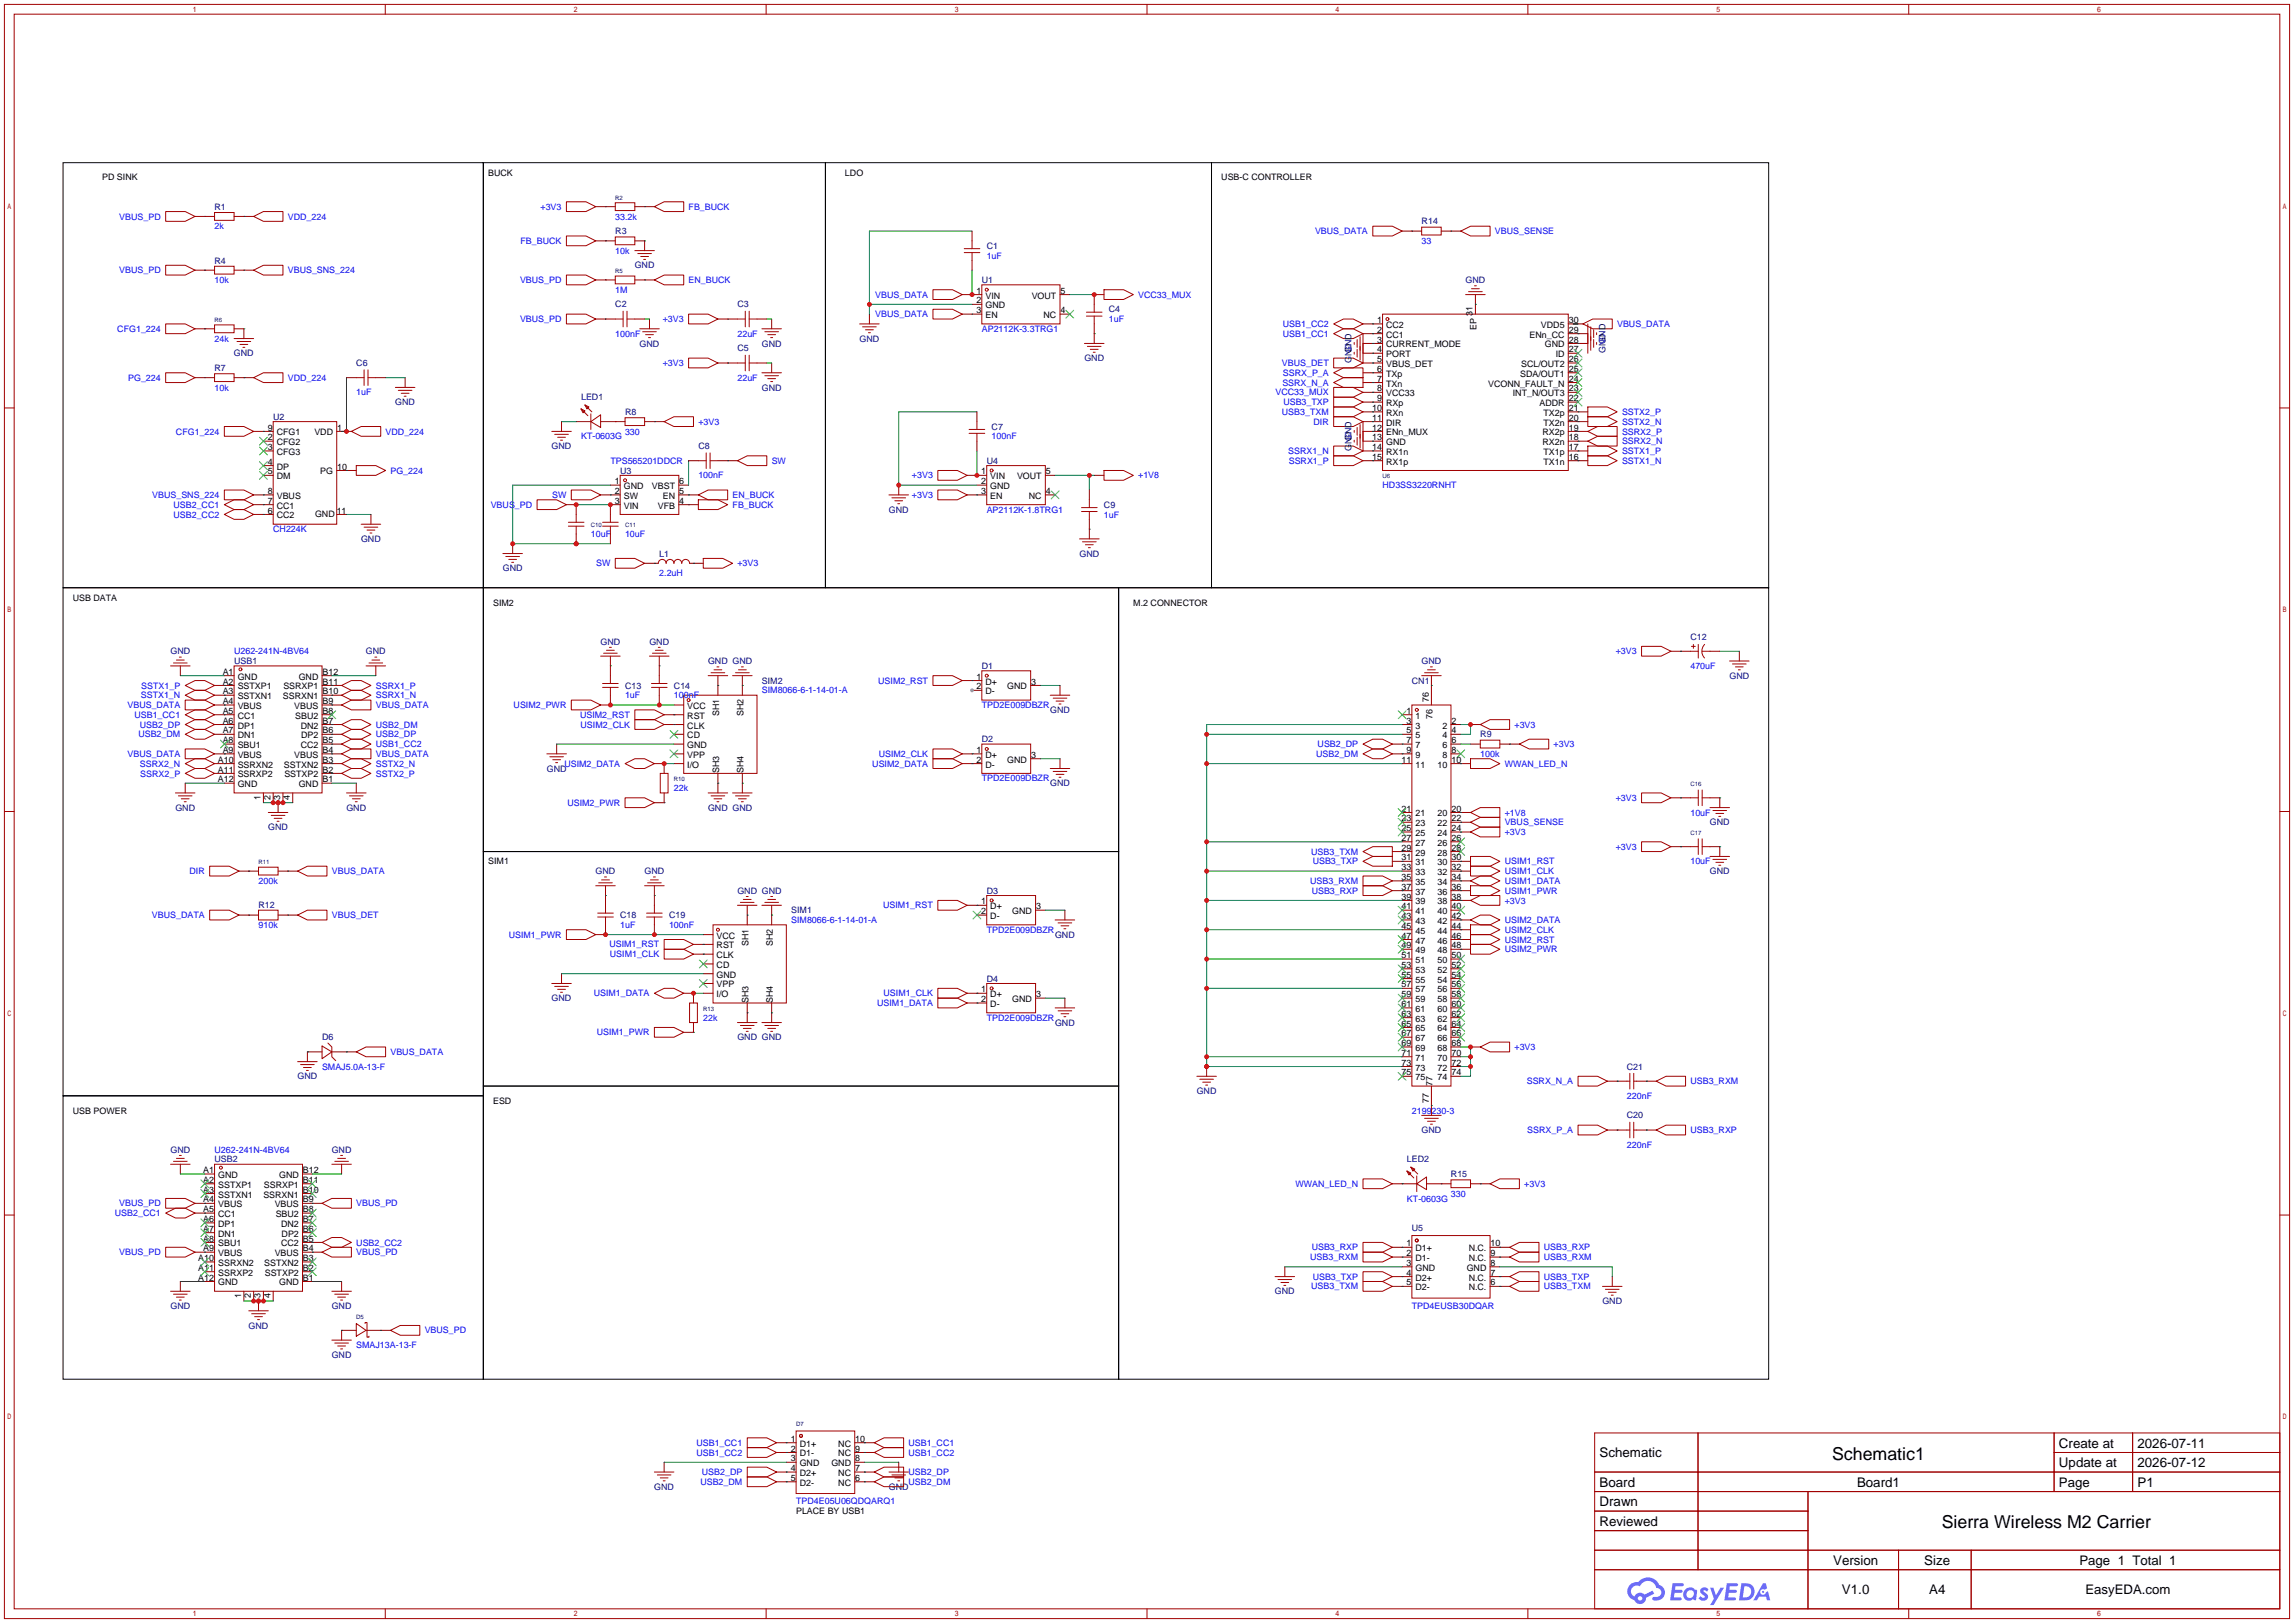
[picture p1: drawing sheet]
<svg xmlns="http://www.w3.org/2000/svg" width="596mm" height="422mm" viewBox="0 0 596 422" stroke-linecap="round" stroke-linejoin="round" font-family="sans-serif">
<defs><g id="words">
<g font-size="4.6">
<text x="476.1" y="379.4">Schematic1</text>
<text x="504.6" y="397.2">Sierra Wireless M2 Carrier</text>
</g>
<g font-size="3.5">
<text x="535.1" y="376.3">Create at</text>
<text x="555.5" y="376.3">2026-07-11</text>
<text x="415.7" y="378.8">Schematic</text>
<text x="535.1" y="381.4">Update at</text>
<text x="555.5" y="381.4">2026-07-12</text>
<text x="415.7" y="386.5">Board</text>
<text x="482.6" y="386.5">Board1</text>
<text x="555.5" y="386.5">P1</text>
<text x="415.7" y="391.5">Drawn</text>
<text x="415.7" y="396.6">Reviewed</text>
<text x="476.4" y="406.8">Version</text>
<text x="500.1" y="406.8">Size</text>
<text x="478.7" y="414.4">V1.0</text>
<text x="501.3" y="414.4">A4</text>
</g>
<g font-size="3.4">
<text x="535.1" y="386.4">Page</text>
<text x="540.4" y="406.7">Page 1 Total 1</text>
<text x="541.9" y="414.4">EasyEDA.com</text>
</g>
<g font-size="2.3">
<text x="26.5" y="46.9">PD SINK</text>
<text x="126.9" y="45.6">BUCK</text>
<text x="219.6" y="45.6">LDO</text>
<text x="317.4" y="46.9">USB-C CONTROLLER</text>
<text x="253.7" y="76.4">1</text>
<text x="256.1" y="77.6">VIN</text>
<text x="268.1" y="77.6">VOUT</text>
<text x="275.6" y="76.4">5</text>
<text x="253.7" y="78.9">2</text>
<text x="253.7" y="81.4">3</text>
<text x="256.1" y="80.2">GND</text>
<text x="256.1" y="82.7">EN</text>
<text x="271.2" y="82.7">NC</text>
<text x="275.6" y="81.4">4</text>
<text x="357.9" y="84">1</text>
<text x="382.7" y="82.1" transform="rotate(-90 382.7 82.1)">31</text>
<text x="407.7" y="84">30</text>
<text x="357.9" y="86.5">2</text>
<text x="357.9" y="89.1">3</text>
<text x="360.2" y="85.2">CC2</text>
<text x="360.2" y="87.8">CC1</text>
<text x="383.7" y="85.7" transform="rotate(-90 383.7 85.7)">EP</text>
<text x="397.5" y="87.8">ENn_CC</text>
<text x="400.4" y="85.2">VDD5</text>
<text x="407.7" y="89.1">28</text>
<text x="407.7" y="86.5">29</text>
<text x="357.9" y="91.6">4</text>
<text x="357.9" y="94.1">5</text>
<text x="360.2" y="90.3">CURRENT_MODE</text>
<text x="360.2" y="92.9">PORT</text>
<text x="360.2" y="95.4">VBUS_DET</text>
<text x="395.3" y="95.4">SCL/OUT2</text>
<text x="401.5" y="90.3">GND</text>
<text x="404.3" y="92.9">ID</text>
<text x="407.7" y="94.1">26</text>
<text x="407.7" y="91.6">27</text>
<text x="357.9" y="96.7">6</text>
<text x="357.9" y="99.2">7</text>
<text x="357.9" y="101.8">8</text>
<text x="360.2" y="97.9">TXp</text>
<text x="360.2" y="100.5">TXn</text>
<text x="386.7" y="100.5">VCONN_FAULT_N</text>
<text x="395.1" y="97.9">SDA/OUT1</text>
<text x="407.7" y="101.8">23</text>
<text x="407.7" y="99.2">24</text>
<text x="407.7" y="96.7">25</text>
<text x="356.6" y="106.8">10</text>
<text x="357.9" y="104.3">9</text>
<text x="360.2" y="103">VCC33</text>
<text x="360.2" y="105.6">RXp</text>
<text x="393.1" y="103">INT_N/OUT3</text>
<text x="400.1" y="105.6">ADDR</text>
<text x="407.7" y="106.8">21</text>
<text x="407.7" y="104.3">22</text>
<text x="69.6" y="111.9">9</text>
<text x="71.9" y="113.2">CFG1</text>
<text x="81.7" y="113.2">VDD</text>
<text x="87.6" y="111.9">1</text>
<text x="356.6" y="109.4">11</text>
<text x="356.6" y="111.9">12</text>
<text x="360.2" y="108.1">RXn</text>
<text x="360.2" y="110.6">DIR</text>
<text x="360.2" y="113.2">ENn_MUX</text>
<text x="400.8" y="113.2">RX2p</text>
<text x="401.1" y="110.6">TX2n</text>
<text x="401.1" y="108.1">TX2p</text>
<text x="407.7" y="111.9">19</text>
<text x="407.7" y="109.4">20</text>
<text x="69.6" y="114.5">2</text>
<text x="69.6" y="117">3</text>
<text x="71.9" y="115.7">CFG2</text>
<text x="71.9" y="118.3">CFG3</text>
<text x="356.6" y="114.5">13</text>
<text x="356.6" y="117">14</text>
<text x="356.6" y="119.5">15</text>
<text x="360.2" y="115.7">GND</text>
<text x="360.2" y="118.3">RX1n</text>
<text x="400.8" y="115.7">RX2n</text>
<text x="401.1" y="118.3">TX1p</text>
<text x="407.7" y="119.5">16</text>
<text x="407.7" y="117">17</text>
<text x="407.7" y="114.5">18</text>
<text x="69.6" y="120.8">4</text>
<text x="69.6" y="123.3">5</text>
<text x="71.9" y="122.1">DP</text>
<text x="71.9" y="124.6">DM</text>
<text x="83.2" y="123.3">PG</text>
<text x="87.6" y="122.1">10</text>
<text x="159.8" y="125.9">1</text>
<text x="176.5" y="125.9">6</text>
<text x="255" y="125.9">2</text>
<text x="255" y="123.3">1</text>
<text x="257.4" y="124.6">VIN</text>
<text x="264.3" y="124.6">VOUT</text>
<text x="271.8" y="123.3">5</text>
<text x="360.2" y="120.8">RX1p</text>
<text x="401.1" y="120.8">TX1n</text>
<text x="69.6" y="131">7</text>
<text x="69.6" y="128.4">8</text>
<text x="71.9" y="129.7">VBUS</text>
<text x="159.8" y="128.4">2</text>
<text x="159.8" y="131">3</text>
<text x="162.1" y="127.2">GND</text>
<text x="162.1" y="129.7">SW</text>
<text x="169.4" y="127.2">VBST</text>
<text x="172.3" y="129.7">EN</text>
<text x="176.5" y="131">4</text>
<text x="176.5" y="128.4">5</text>
<text x="255" y="128.4">3</text>
<text x="257.4" y="129.7">EN</text>
<text x="257.4" y="127.2">GND</text>
<text x="267.4" y="129.7">NC</text>
<text x="271.8" y="128.4">4</text>
<text x="69.6" y="133.5">6</text>
<text x="71.9" y="134.8">CC2</text>
<text x="71.9" y="132.2">CC1</text>
<text x="81.9" y="134.5">GND</text>
<text x="87.5" y="133.5">11</text>
<text x="162.1" y="132.2">VIN</text>
<text x="171" y="132.2">VFB</text>
<text x="18.9" y="156.1">USB DATA</text>
<text x="128.1" y="157.4">SIM2</text>
<text x="294.5" y="157.4">M.2 CONNECTOR</text>
<text x="57.9" y="178">A2</text>
<text x="57.9" y="175.4">A1</text>
<text x="61.8" y="179.2">SSTXP1</text>
<text x="61.8" y="176.7">GND</text>
<text x="73.6" y="179.2">SSRXP1</text>
<text x="77.6" y="176.7">GND</text>
<text x="83.8" y="175.4">B12</text>
<text x="83.8" y="178">B11</text>
<text x="253.7" y="176.7">1</text>
<text x="253.7" y="179.2">2</text>
<text x="256.1" y="178">D+</text>
<text x="261.8" y="179.2">GND</text>
<text x="268" y="178">3</text>
<text x="57.9" y="185.6">A5</text>
<text x="57.9" y="183">A4</text>
<text x="57.9" y="180.5">A3</text>
<text x="61.8" y="184.3">VBUS</text>
<text x="61.8" y="181.8">SSTXN1</text>
<text x="73.5" y="181.8">SSRXN1</text>
<text x="76.5" y="184.3">VBUS</text>
<text x="83.8" y="180.5">B10</text>
<text x="83.8" y="183">B9</text>
<text x="83.8" y="185.6">B8</text>
<text x="178.6" y="184.3">VCC</text>
<text x="256.1" y="180.5">D-</text>
<text x="365.5" y="185.6">1</text>
<text x="371.3" y="182.5" transform="rotate(-90 371.3 182.5)">76</text>
<text x="57.9" y="190.7">A7</text>
<text x="57.9" y="188.1">A6</text>
<text x="61.8" y="191.9">DN1</text>
<text x="61.8" y="189.4">DP1</text>
<text x="61.8" y="186.8">CC1</text>
<text x="76.7" y="186.8">SBU2</text>
<text x="78.1" y="189.4">DN2</text>
<text x="78.3" y="191.9">DP2</text>
<text x="83.8" y="188.1">B7</text>
<text x="83.8" y="190.7">B6</text>
<text x="178.6" y="186.8">RST</text>
<text x="178.6" y="189.4">CLK</text>
<text x="178.6" y="191.9">CD</text>
<text x="186.9" y="186.2" transform="rotate(-90 186.9 186.2)">SH1</text>
<text x="193.2" y="186.2" transform="rotate(-90 193.2 186.2)">SH2</text>
<text x="365.5" y="190.7">5</text>
<text x="365.5" y="188.1">3</text>
<text x="367.8" y="191.9">5</text>
<text x="367.8" y="189.4">3</text>
<text x="367.8" y="186.8">1</text>
<text x="372.3" y="186.8" transform="rotate(-90 372.3 186.8)">76</text>
<text x="374.8" y="189.4">2</text>
<text x="374.8" y="191.9">4</text>
<text x="377.2" y="188.1">2</text>
<text x="377.2" y="190.7">4</text>
<text x="57.9" y="195.7">A9</text>
<text x="57.9" y="193.2">A8</text>
<text x="61.8" y="197">VBUS</text>
<text x="61.8" y="194.5">SBU1</text>
<text x="76.5" y="197">VBUS</text>
<text x="78.1" y="194.5">CC2</text>
<text x="83.8" y="193.2">B5</text>
<text x="83.8" y="195.7">B4</text>
<text x="178.6" y="194.5">GND</text>
<text x="178.6" y="197">VPP</text>
<text x="253.7" y="195.7">1</text>
<text x="256.1" y="197">D+</text>
<text x="268" y="197">3</text>
<text x="365.5" y="195.7">9</text>
<text x="365.5" y="193.2">7</text>
<text x="367.8" y="197">9</text>
<text x="367.8" y="194.5">7</text>
<text x="374.8" y="194.5">6</text>
<text x="374.8" y="197">8</text>
<text x="377.2" y="193.2">6</text>
<text x="377.2" y="195.7">8</text>
<text x="56.6" y="203.4">A12</text>
<text x="56.6" y="200.8">A11</text>
<text x="56.6" y="198.3">A10</text>
<text x="61.8" y="202.1">SSRXP2</text>
<text x="61.8" y="199.5">SSRXN2</text>
<text x="73.8" y="199.5">SSTXN2</text>
<text x="73.9" y="202.1">SSTXP2</text>
<text x="83.8" y="198.3">B3</text>
<text x="83.8" y="200.8">B2</text>
<text x="83.8" y="203.4">B1</text>
<text x="178.6" y="199.5">I/O</text>
<text x="186.9" y="201" transform="rotate(-90 186.9 201)">SH3</text>
<text x="193.2" y="201" transform="rotate(-90 193.2 201)">SH4</text>
<text x="253.7" y="198.3">2</text>
<text x="256.1" y="199.5">D-</text>
<text x="261.8" y="198.3">GND</text>
<text x="364.2" y="198.3">11</text>
<text x="367.8" y="199.5">11</text>
<text x="373.6" y="199.5">10</text>
<text x="377.2" y="198.3">10</text>
<text x="61.8" y="204.6">GND</text>
<text x="67.7" y="207.9" transform="rotate(-90 67.7 207.9)">1</text>
<text x="70.3" y="207.9" transform="rotate(-90 70.3 207.9)">2</text>
<text x="72.8" y="207.9" transform="rotate(-90 72.8 207.9)">3</text>
<text x="75.4" y="207.9" transform="rotate(-90 75.4 207.9)">4</text>
<text x="77.6" y="204.6">GND</text>
<text x="364.2" y="213.5">23</text>
<text x="364.2" y="211">21</text>
<text x="367.8" y="214.8">23</text>
<text x="367.8" y="212.2">21</text>
<text x="373.6" y="212.2">20</text>
<text x="373.6" y="214.8">22</text>
<text x="377.2" y="211">20</text>
<text x="377.2" y="213.5">22</text>
<text x="364.2" y="221.1">29</text>
<text x="364.2" y="218.6">27</text>
<text x="364.2" y="216.1">25</text>
<text x="367.8" y="219.9">27</text>
<text x="367.8" y="217.3">25</text>
<text x="373.6" y="217.3">24</text>
<text x="373.6" y="219.9">26</text>
<text x="377.2" y="216.1">24</text>
<text x="377.2" y="218.6">26</text>
<text x="377.2" y="221.1">28</text>
<text x="126.9" y="224.7">SIM1</text>
<text x="364.2" y="226.2">33</text>
<text x="364.2" y="223.7">31</text>
<text x="367.8" y="227.5">33</text>
<text x="367.8" y="224.9">31</text>
<text x="367.8" y="222.4">29</text>
<text x="373.6" y="222.4">28</text>
<text x="373.6" y="224.9">30</text>
<text x="373.6" y="227.5">32</text>
<text x="377.2" y="223.7">30</text>
<text x="377.2" y="226.2">32</text>
<text x="364.2" y="233.8">39</text>
<text x="364.2" y="231.3">37</text>
<text x="364.2" y="228.8">35</text>
<text x="367.8" y="232.6">37</text>
<text x="367.8" y="230">35</text>
<text x="373.6" y="230">34</text>
<text x="373.6" y="232.6">36</text>
<text x="377.2" y="228.8">34</text>
<text x="377.2" y="231.3">36</text>
<text x="377.2" y="233.8">38</text>
<text x="255" y="235.1">1</text>
<text x="255" y="237.6">2</text>
<text x="257.4" y="236.4">D+</text>
<text x="257.4" y="238.9">D-</text>
<text x="263" y="237.6">GND</text>
<text x="269.2" y="236.4">3</text>
<text x="364.2" y="238.9">43</text>
<text x="364.2" y="236.4">41</text>
<text x="367.8" y="237.6">41</text>
<text x="367.8" y="235.1">39</text>
<text x="373.6" y="235.1">38</text>
<text x="373.6" y="237.6">40</text>
<text x="377.2" y="236.4">40</text>
<text x="377.2" y="238.9">42</text>
<text x="186.2" y="244">VCC</text>
<text x="194.5" y="245.9" transform="rotate(-90 194.5 245.9)">SH1</text>
<text x="200.8" y="245.9" transform="rotate(-90 200.8 245.9)">SH2</text>
<text x="364.2" y="244">47</text>
<text x="364.2" y="241.5">45</text>
<text x="367.8" y="245.3">47</text>
<text x="367.8" y="242.7">45</text>
<text x="367.8" y="240.2">43</text>
<text x="373.6" y="240.2">42</text>
<text x="373.6" y="242.7">44</text>
<text x="373.6" y="245.3">46</text>
<text x="377.2" y="241.5">44</text>
<text x="377.2" y="244">46</text>
<text x="186.2" y="246.5">RST</text>
<text x="186.2" y="249.1">CLK</text>
<text x="186.2" y="251.6">CD</text>
<text x="364.2" y="251.6">53</text>
<text x="364.2" y="249.1">51</text>
<text x="364.2" y="246.5">49</text>
<text x="367.8" y="250.3">51</text>
<text x="367.8" y="247.8">49</text>
<text x="373.6" y="247.8">48</text>
<text x="373.6" y="250.3">50</text>
<text x="377.2" y="246.5">48</text>
<text x="377.2" y="249.1">50</text>
<text x="377.2" y="251.6">52</text>
<text x="186.2" y="254.2">GND</text>
<text x="186.2" y="256.7">VPP</text>
<text x="255" y="258">1</text>
<text x="364.2" y="256.7">57</text>
<text x="364.2" y="254.2">55</text>
<text x="367.8" y="258">57</text>
<text x="367.8" y="255.4">55</text>
<text x="367.8" y="252.9">53</text>
<text x="373.6" y="252.9">52</text>
<text x="373.6" y="255.4">54</text>
<text x="373.6" y="258">56</text>
<text x="377.2" y="254.2">54</text>
<text x="377.2" y="256.7">56</text>
<text x="186.2" y="259.2">I/O</text>
<text x="194.5" y="260.7" transform="rotate(-90 194.5 260.7)">SH3</text>
<text x="200.8" y="260.7" transform="rotate(-90 200.8 260.7)">SH4</text>
<text x="255" y="260.5">2</text>
<text x="257.4" y="259.2">D+</text>
<text x="257.4" y="261.8">D-</text>
<text x="263" y="260.5">GND</text>
<text x="269.2" y="259.2">3</text>
<text x="364.2" y="261.8">61</text>
<text x="364.2" y="259.2">59</text>
<text x="367.8" y="263">61</text>
<text x="367.8" y="260.5">59</text>
<text x="373.6" y="260.5">58</text>
<text x="373.6" y="263">60</text>
<text x="377.2" y="259.2">58</text>
<text x="377.2" y="261.8">60</text>
<text x="364.2" y="269.4">67</text>
<text x="364.2" y="266.9">65</text>
<text x="364.2" y="264.3">63</text>
<text x="367.8" y="268.1">65</text>
<text x="367.8" y="265.6">63</text>
<text x="373.6" y="265.6">62</text>
<text x="373.6" y="268.1">64</text>
<text x="377.2" y="264.3">62</text>
<text x="377.2" y="266.9">64</text>
<text x="377.2" y="269.4">66</text>
<text x="364.2" y="274.5">71</text>
<text x="364.2" y="271.9">69</text>
<text x="367.8" y="275.7">71</text>
<text x="367.8" y="273.2">69</text>
<text x="367.8" y="270.7">67</text>
<text x="373.6" y="270.7">66</text>
<text x="373.6" y="273.2">68</text>
<text x="373.6" y="275.7">70</text>
<text x="377.2" y="271.9">68</text>
<text x="377.2" y="274.5">70</text>
<text x="364.2" y="279.6">75</text>
<text x="364.2" y="277">73</text>
<text x="367.8" y="280.8">75</text>
<text x="367.8" y="278.3">73</text>
<text x="373.6" y="278.3">72</text>
<text x="373.6" y="280.8">74</text>
<text x="377.2" y="277">72</text>
<text x="377.2" y="279.6">74</text>
<text x="128.1" y="286.9">ESD</text>
<text x="371.3" y="286.6" transform="rotate(-90 371.3 286.6)">77</text>
<text x="372.3" y="282.3" transform="rotate(-90 372.3 282.3)">77</text>
<text x="18.9" y="289.5">USB POWER</text>
<text x="52.8" y="305">A1</text>
<text x="78.7" y="305">B12</text>
<text x="52.8" y="310">A3</text>
<text x="52.8" y="307.5">A2</text>
<text x="56.7" y="311.3">SSTXN1</text>
<text x="56.7" y="308.8">SSTXP1</text>
<text x="56.7" y="306.2">GND</text>
<text x="68.4" y="311.3">SSRXN1</text>
<text x="68.6" y="308.8">SSRXP1</text>
<text x="72.5" y="306.2">GND</text>
<text x="78.7" y="307.5">B11</text>
<text x="78.7" y="310">B10</text>
<text x="52.8" y="317.7">A6</text>
<text x="52.8" y="315.1">A5</text>
<text x="52.8" y="312.6">A4</text>
<text x="56.7" y="316.4">CC1</text>
<text x="56.7" y="313.8">VBUS</text>
<text x="71.4" y="313.8">VBUS</text>
<text x="71.6" y="316.4">SBU2</text>
<text x="78.7" y="312.6">B9</text>
<text x="78.7" y="315.1">B8</text>
<text x="78.7" y="317.7">B7</text>
<text x="52.8" y="322.7">A8</text>
<text x="52.8" y="320.2">A7</text>
<text x="56.7" y="321.5">DN1</text>
<text x="56.7" y="318.9">DP1</text>
<text x="73.1" y="318.9">DN2</text>
<text x="73.2" y="321.5">DP2</text>
<text x="78.7" y="320.2">B6</text>
<text x="78.7" y="322.7">B5</text>
<text x="51.5" y="327.8">A10</text>
<text x="52.8" y="325.3">A9</text>
<text x="56.7" y="329.1">SSRXN2</text>
<text x="56.7" y="326.5">VBUS</text>
<text x="56.7" y="324">SBU1</text>
<text x="68.7" y="329.1">SSTXN2</text>
<text x="71.4" y="326.5">VBUS</text>
<text x="73.1" y="324">CC2</text>
<text x="78.7" y="325.3">B4</text>
<text x="78.7" y="327.8">B3</text>
<text x="365.5" y="324">1</text>
<text x="365.5" y="326.5">2</text>
<text x="365.5" y="329.1">3</text>
<text x="367.8" y="325.3">D1+</text>
<text x="367.8" y="327.8">D1-</text>
<text x="381.7" y="327.8">N.C.</text>
<text x="381.7" y="325.3">N.C.</text>
<text x="387.3" y="329.1">8</text>
<text x="387.3" y="326.5">9</text>
<text x="387.3" y="324">10</text>
<text x="51.5" y="332.9">A12</text>
<text x="51.5" y="330.4">A11</text>
<text x="56.7" y="334.2">GND</text>
<text x="56.7" y="331.6">SSRXP2</text>
<text x="68.8" y="331.6">SSTXP2</text>
<text x="72.5" y="334.2">GND</text>
<text x="78.7" y="330.4">B2</text>
<text x="78.7" y="332.9">B1</text>
<text x="365.5" y="331.6">4</text>
<text x="365.5" y="334.2">5</text>
<text x="367.8" y="330.4">GND</text>
<text x="367.8" y="332.9">D2+</text>
<text x="367.8" y="335.4">D2-</text>
<text x="381.2" y="330.4">GND</text>
<text x="381.7" y="335.4">N.C.</text>
<text x="381.7" y="332.9">N.C.</text>
<text x="387.3" y="334.2">6</text>
<text x="387.3" y="331.6">7</text>
<text x="62.7" y="337.4" transform="rotate(-90 62.7 337.4)">1</text>
<text x="65.2" y="337.4" transform="rotate(-90 65.2 337.4)">2</text>
<text x="67.7" y="337.4" transform="rotate(-90 67.7 337.4)">3</text>
<text x="70.3" y="337.4" transform="rotate(-90 70.3 337.4)">4</text>
<text x="205.5" y="374.8">1</text>
<text x="205.5" y="377.3">2</text>
<text x="207.8" y="376.1">D1+</text>
<text x="217.8" y="376.1">NC</text>
<text x="222.2" y="377.3">9</text>
<text x="222.2" y="374.8">10</text>
<text x="205.5" y="379.9">3</text>
<text x="205.5" y="382.4">4</text>
<text x="207.8" y="378.6">D1-</text>
<text x="207.8" y="381.2">GND</text>
<text x="207.8" y="383.7">D2+</text>
<text x="216.1" y="381.2">GND</text>
<text x="217.8" y="383.7">NC</text>
<text x="217.8" y="378.6">NC</text>
<text x="222.2" y="382.4">7</text>
<text x="222.2" y="379.9">8</text>
<text x="205.5" y="385">5</text>
<text x="207.8" y="386.2">D2-</text>
<text x="217.8" y="386.2">NC</text>
<text x="222.2" y="385">6</text>
<text x="206.9" y="393.6">PLACE BY USB1</text>
</g>
<g font-size="2.3" fill="#00f">
<text x="31" y="57.1">VBUS_PD</text>
<text x="55.8" y="59.6">2k</text>
<text x="74.8" y="57.1">VDD_224</text>
<text x="140.5" y="54.5">+3V3</text>
<text x="159.9" y="57.1">33.2k</text>
<text x="178.9" y="54.5">FB_BUCK</text>
<text x="135.3" y="63.4">FB_BUCK</text>
<text x="159.9" y="66">10k</text>
<text x="341.7" y="60.9">VBUS_DATA</text>
<text x="369.4" y="63.4">33</text>
<text x="388.5" y="60.9">VBUS_SENSE</text>
<text x="31" y="71">VBUS_PD</text>
<text x="74.8" y="71">VBUS_SNS_224</text>
<text x="256.4" y="67.2">1uF</text>
<text x="55.8" y="73.6">10k</text>
<text x="135.1" y="73.6">VBUS_PD</text>
<text x="159.9" y="76.1">1M</text>
<text x="178.9" y="73.6">EN_BUCK</text>
<text x="227.4" y="77.4">VBUS_DATA</text>
<text x="295.8" y="77.4">VCC33_MUX</text>
<text x="135.1" y="83.7">VBUS_PD</text>
<text x="172.2" y="83.7">+3V3</text>
<text x="227.4" y="82.5">VBUS_DATA</text>
<text x="288.2" y="83.7">1uF</text>
<text x="30.5" y="86.3">CFG1_224</text>
<text x="55.8" y="88.8">24k</text>
<text x="159.9" y="87.5">100nF</text>
<text x="191.6" y="87.5">22uF</text>
<text x="255.1" y="86.3">AP2112K-3.3TRG1</text>
<text x="333.4" y="85">USB1_CC2</text>
<text x="333.4" y="87.5">USB1_CC1</text>
<text x="420.2" y="85">VBUS_DATA</text>
<text x="172.2" y="95.2">+3V3</text>
<text x="333.1" y="95.2">VBUS_DET</text>
<text x="33.3" y="99">PG_224</text>
<text x="55.8" y="101.5">10k</text>
<text x="74.8" y="99">VDD_224</text>
<text x="191.6" y="99">22uF</text>
<text x="333.3" y="100.2">SSRX_N_A</text>
<text x="333.4" y="97.7">SSRX_P_A</text>
<text x="92.6" y="102.8">1uF</text>
<text x="331.5" y="102.8">VCC33_MUX</text>
<text x="333.1" y="107.9">USB3_TXM</text>
<text x="333.5" y="105.3">USB3_TXP</text>
<text x="421.5" y="107.9">SSTX2_P</text>
<text x="45.7" y="112.9">CFG1_224</text>
<text x="100.2" y="112.9">VDD_224</text>
<text x="162.4" y="112.9">330</text>
<text x="181.5" y="110.4">+3V3</text>
<text x="341.3" y="110.4">DIR</text>
<text x="421.5" y="112.9">SSRX2_P</text>
<text x="421.5" y="110.4">SSTX2_N</text>
<text x="151" y="114.2">KT-0603G</text>
<text x="257.7" y="114.2">100nF</text>
<text x="334.8" y="118">SSRX1_N</text>
<text x="421.5" y="115.5">SSRX2_N</text>
<text x="421.5" y="118">SSTX1_P</text>
<text x="101.5" y="123.1">PG_224</text>
<text x="158.6" y="120.6">TPS565201DDCR</text>
<text x="181.5" y="124.4">100nF</text>
<text x="200.5" y="120.6">SW</text>
<text x="237" y="124.4">+3V3</text>
<text x="295.8" y="124.4">+1V8</text>
<text x="334.9" y="120.6">SSRX1_P</text>
<text x="421.5" y="120.6">SSTX1_N</text>
<text x="39.6" y="129.5">VBUS_SNS_224</text>
<text x="45.1" y="132">USB2_CC1</text>
<text x="127.5" y="132">VBUS_PD</text>
<text x="143.5" y="129.5">SW</text>
<text x="190.4" y="129.5">EN_BUCK</text>
<text x="190.4" y="132">FB_BUCK</text>
<text x="237" y="129.5">+3V3</text>
<text x="359.3" y="126.9">HD3SS3220RNHT</text>
<text x="45.1" y="134.5">USB2_CC2</text>
<text x="256.4" y="133.3">AP2112K-1.8TRG1</text>
<text x="286.9" y="134.5">1uF</text>
<text x="71" y="138.3">CH224K</text>
<text x="153.5" y="139.6">10uF</text>
<text x="162.4" y="139.6">10uF</text>
<text x="154.9" y="147.2">SW</text>
<text x="171.3" y="149.8">2.2uH</text>
<text x="191.6" y="147.2">+3V3</text>
<text x="60.8" y="170.1">U262-241N-4BV64</text>
<text x="419.9" y="170.1">+3V3</text>
<text x="439.3" y="173.9">470uF</text>
<text x="36.7" y="179">SSTX1_P</text>
<text x="97.7" y="179">SSRX1_P</text>
<text x="228.2" y="177.7">USIM2_RST</text>
<text x="33.1" y="184.1">VBUS_DATA</text>
<text x="36.6" y="181.5">SSTX1_N</text>
<text x="97.7" y="181.5">SSRX1_N</text>
<text x="97.7" y="184.1">VBUS_DATA</text>
<text x="133.5" y="184.1">USIM2_PWR</text>
<text x="162.4" y="181.5">1uF</text>
<text x="175.1" y="181.5">100nF</text>
<text x="198" y="180.3">SIM8066-6-1-14-01-A</text>
<text x="255.1" y="184.1">TPD2E009DBZR</text>
<text x="34.9" y="186.6">USB1_CC1</text>
<text x="36" y="191.7">USB2_DM</text>
<text x="36.3" y="189.1">USB2_DP</text>
<text x="97.7" y="191.7">USB2_DP</text>
<text x="97.7" y="189.1">USB2_DM</text>
<text x="150.7" y="186.6">USIM2_RST</text>
<text x="150.9" y="189.1">USIM2_CLK</text>
<text x="393.6" y="189.1">+3V3</text>
<text x="33.1" y="196.8">VBUS_DATA</text>
<text x="97.7" y="194.2">USB1_CC2</text>
<text x="97.7" y="196.8">VBUS_DATA</text>
<text x="228.3" y="196.8">USIM2_CLK</text>
<text x="342" y="196.8">USB2_DM</text>
<text x="342.4" y="194.2">USB2_DP</text>
<text x="384.7" y="196.8">100k</text>
<text x="403.7" y="194.2">+3V3</text>
<text x="36.3" y="199.3">SSRX2_N</text>
<text x="36.5" y="201.8">SSRX2_P</text>
<text x="97.7" y="199.3">SSTX2_N</text>
<text x="97.7" y="201.8">SSTX2_P</text>
<text x="146.7" y="199.3">USIM2_DATA</text>
<text x="226.7" y="199.3">USIM2_DATA</text>
<text x="255.1" y="203.1">TPD2E009DBZR</text>
<text x="391" y="199.3">WWAN_LED_N</text>
<text x="147.4" y="209.5">USIM2_PWR</text>
<text x="175.1" y="205.7">22k</text>
<text x="419.9" y="208.2">+3V3</text>
<text x="391" y="212">+1V8</text>
<text x="391" y="214.5">VBUS_SENSE</text>
<text x="439.3" y="212">10uF</text>
<text x="391" y="217.1">+3V3</text>
<text x="419.9" y="220.9">+3V3</text>
<text x="49.2" y="227.2">DIR</text>
<text x="86.2" y="227.2">VBUS_DATA</text>
<text x="340.7" y="222.2">USB3_TXM</text>
<text x="341.1" y="224.7">USB3_TXP</text>
<text x="391" y="224.7">USIM1_RST</text>
<text x="391" y="227.2">USIM1_CLK</text>
<text x="439.3" y="224.7">10uF</text>
<text x="67.2" y="229.8">200k</text>
<text x="340.5" y="229.8">USB3_RXM</text>
<text x="340.9" y="232.3">USB3_RXP</text>
<text x="391" y="229.8">USIM1_DATA</text>
<text x="391" y="232.3">USIM1_PWR</text>
<text x="39.5" y="238.7">VBUS_DATA</text>
<text x="86.2" y="238.7">VBUS_DET</text>
<text x="205.6" y="239.9">SIM8066-6-1-14-01-A</text>
<text x="229.5" y="236.1">USIM1_RST</text>
<text x="391" y="234.9">+3V3</text>
<text x="391" y="239.9">USIM2_DATA</text>
<text x="67.2" y="241.2">910k</text>
<text x="132.2" y="243.8">USIM1_PWR</text>
<text x="161.2" y="241.2">1uF</text>
<text x="173.9" y="241.2">100nF</text>
<text x="256.4" y="242.5">TPD2E009DBZR</text>
<text x="391" y="245">USIM2_RST</text>
<text x="391" y="242.5">USIM2_CLK</text>
<text x="158.4" y="246.3">USIM1_RST</text>
<text x="158.5" y="248.8">USIM1_CLK</text>
<text x="391" y="247.6">USIM2_PWR</text>
<text x="154.3" y="259">USIM1_DATA</text>
<text x="227.9" y="261.5">USIM1_DATA</text>
<text x="229.6" y="259">USIM1_CLK</text>
<text x="155.1" y="269.2">USIM1_PWR</text>
<text x="182.8" y="265.3">22k</text>
<text x="256.4" y="265.3">TPD2E009DBZR</text>
<text x="101.5" y="274.2">VBUS_DATA</text>
<text x="393.6" y="273">+3V3</text>
<text x="83.7" y="278">SMAJ5.0A-13-F</text>
<text x="396.8" y="281.9">SSRX_N_A</text>
<text x="439.3" y="281.9">USB3_RXM</text>
<text x="422.8" y="285.7">220nF</text>
<text x="366.9" y="289.5">2199230-3</text>
<text x="55.8" y="299.6">U262-241N-4BV64</text>
<text x="396.9" y="294.6">SSRX_P_A</text>
<text x="422.8" y="298.4">220nF</text>
<text x="439.3" y="294.6">USB3_RXP</text>
<text x="336.6" y="308.5">WWAN_LED_N</text>
<text x="377.1" y="311.1">330</text>
<text x="396.1" y="308.5">+3V3</text>
<text x="29.8" y="316.1">USB2_CC1</text>
<text x="31" y="313.6">VBUS_PD</text>
<text x="92.6" y="313.6">VBUS_PD</text>
<text x="365.6" y="312.3">KT-0603G</text>
<text x="92.6" y="323.8">USB2_CC2</text>
<text x="31" y="326.3">VBUS_PD</text>
<text x="92.6" y="326.3">VBUS_PD</text>
<text x="340.5" y="327.6">USB3_RXM</text>
<text x="340.9" y="325">USB3_RXP</text>
<text x="401.2" y="325">USB3_RXP</text>
<text x="401.2" y="327.6">USB3_RXM</text>
<text x="340.7" y="335.2">USB3_TXM</text>
<text x="341.1" y="332.7">USB3_TXP</text>
<text x="401.2" y="332.7">USB3_TXP</text>
<text x="401.2" y="335.2">USB3_TXM</text>
<text x="366.9" y="340.3">TPD4EUSB30DQAR</text>
<text x="110.4" y="346.6">VBUS_PD</text>
<text x="92.6" y="350.4">SMAJ13A-13-F</text>
<text x="181" y="375.8">USB1_CC1</text>
<text x="236.1" y="375.8">USB1_CC1</text>
<text x="181" y="378.4">USB1_CC2</text>
<text x="182.4" y="383.5">USB2_DP</text>
<text x="236.1" y="383.5">USB2_DP</text>
<text x="236.1" y="378.4">USB1_CC2</text>
<text x="182" y="386">USB2_DM</text>
<text x="236.1" y="386">USB2_DM</text>
<text x="206.9" y="391.1">TPD4E05U06QDQARQ1</text>
</g>
<g font-size="2.3" fill="#000080">
<text x="55.8" y="54.5">R1</text>
<text x="369.4" y="58.3">R14</text>
<text x="159.9" y="60.9">R3</text>
<text x="256.4" y="64.7">C1</text>
<text x="55.8" y="68.5">R4</text>
<text x="164.9" y="69.8">GND</text>
<text x="255.1" y="73.6">U1</text>
<text x="380.8" y="73.6">GND</text>
<text x="159.9" y="79.9">C2</text>
<text x="191.6" y="79.9">C3</text>
<text x="288.2" y="81.2">C4</text>
<text x="223.4" y="88.8">GND</text>
<text x="417.2" y="89.3" transform="rotate(-90 417.2 89.3)">GND</text>
<text x="60.8" y="92.6">GND</text>
<text x="92.6" y="95.2">C6</text>
<text x="166.2" y="90.1">GND</text>
<text x="191.6" y="91.4">C5</text>
<text x="198" y="90.1">GND</text>
<text x="281.8" y="93.9">GND</text>
<text x="351.2" y="94.4" transform="rotate(-90 351.2 94.4)">GND</text>
<text x="351.2" y="91.8" transform="rotate(-90 351.2 91.8)">GND</text>
<text x="417.2" y="91.8" transform="rotate(-90 417.2 91.8)">GND</text>
<text x="55.8" y="96.4">R7</text>
<text x="198" y="101.5">GND</text>
<text x="102.7" y="105.3">GND</text>
<text x="151" y="104.1">LED1</text>
<text x="162.4" y="107.9">R8</text>
<text x="71" y="109.1">U2</text>
<text x="257.7" y="111.7">C7</text>
<text x="143.4" y="116.8">GND</text>
<text x="181.5" y="116.8">C8</text>
<text x="351.2" y="117.2" transform="rotate(-90 351.2 117.2)">GND</text>
<text x="351.2" y="114.7" transform="rotate(-90 351.2 114.7)">GND</text>
<text x="161.2" y="123.1">U3</text>
<text x="256.4" y="120.6">U4</text>
<text x="286.9" y="132">C9</text>
<text x="231" y="133.3">GND</text>
<text x="93.8" y="140.9">GND</text>
<text x="130.7" y="148.5">GND</text>
<text x="171.3" y="144.7">L1</text>
<text x="280.5" y="144.7">GND</text>
<text x="156.1" y="167.6">GND</text>
<text x="168.8" y="167.6">GND</text>
<text x="439.3" y="166.3">C12</text>
<text x="44.3" y="170.1">GND</text>
<text x="60.8" y="172.6">USB1</text>
<text x="95.1" y="170.1">GND</text>
<text x="184" y="172.6">GND GND</text>
<text x="255.1" y="173.9">D1</text>
<text x="369.4" y="172.6">GND</text>
<text x="162.4" y="179">C13</text>
<text x="175.1" y="179">C14</text>
<text x="198" y="177.7">SIM2</text>
<text x="366.9" y="177.7">CN1</text>
<text x="449.4" y="176.4">GND</text>
<text x="272.9" y="185.3">GND</text>
<text x="384.7" y="191.7">R9</text>
<text x="255.1" y="193">D2</text>
<text x="142.1" y="200.6">GND</text>
<text x="272.9" y="204.4">GND</text>
<text x="45.6" y="210.7">GND</text>
<text x="69.7" y="215.8">GND</text>
<text x="90" y="210.7">GND</text>
<text x="184" y="210.7">GND GND</text>
<text x="444.3" y="214.5">GND</text>
<text x="154.8" y="227.2">GND</text>
<text x="167.5" y="227.2">GND</text>
<text x="444.3" y="227.2">GND</text>
<text x="191.6" y="232.3">GND GND</text>
<text x="256.4" y="232.3">D3</text>
<text x="67.2" y="236.1">R12</text>
<text x="161.2" y="238.7">C18</text>
<text x="173.9" y="238.7">C19</text>
<text x="205.6" y="237.4">SIM1</text>
<text x="274.2" y="243.8">GND</text>
<text x="256.4" y="255.2">D4</text>
<text x="143.4" y="260.3">GND</text>
<text x="274.2" y="266.6">GND</text>
<text x="83.7" y="270.4">D6</text>
<text x="191.6" y="270.4">GND GND</text>
<text x="77.3" y="280.6">GND</text>
<text x="422.8" y="278">C21</text>
<text x="311" y="284.4">GND</text>
<text x="422.8" y="290.7">C20</text>
<text x="44.3" y="299.6">GND</text>
<text x="86.2" y="299.6">GND</text>
<text x="369.4" y="294.6">GND</text>
<text x="55.8" y="302.2">USB2</text>
<text x="365.6" y="302.2">LED2</text>
<text x="377.1" y="306">R15</text>
<text x="366.9" y="320">U5</text>
<text x="44.3" y="340.3">GND</text>
<text x="86.2" y="340.3">GND</text>
<text x="331.3" y="336.5">GND</text>
<text x="416.4" y="339">GND</text>
<text x="64.6" y="345.4">GND</text>
<text x="86.2" y="353">GND</text>
<text x="170" y="387.3">GND</text>
<text x="231" y="387.3">GND</text>
</g>
<g font-size="1.6" fill="#000080">
<text x="159.9" y="52">R2</text>
<text x="159.9" y="71">R5</text>
<text x="55.8" y="83.7">R6</text>
<text x="359.3" y="124.4">U6</text>
<text x="153.5" y="137.1">C10</text>
<text x="162.4" y="137.1">C11</text>
<text x="175.1" y="203.1">R10</text>
<text x="439.3" y="204.4">C16</text>
<text x="439.3" y="217.1">C17</text>
<text x="67.2" y="224.7">R11</text>
<text x="182.8" y="262.8">R13</text>
<text x="92.6" y="342.8">D5</text>
<text x="206.9" y="370.8">D7</text>
</g>
</g></defs>
<g fill="none" stroke="#a10000" stroke-width=".26">
<path d="M1.1 1.1h593.9v419.7h-593.9zM3.7 3.7h588.8v414.5h-588.8zM100.1 1.1v2.6M199.1 1.1v2.6M298.1 1.1v2.6M397 1.1v2.6M496 1.1v2.6M1.1 106h2.6M592.5 106h2.5M1.1 210.9h2.6M592.5 210.9h2.5M1.1 315.8h2.6"/>
<path d="M592.5 315.8h2.5M414.4 372.5h178.1v45.7h-178.1zM441.3 372.5v35.6M533.8 372.5v15.2M533.8 377.6h58.7M554.2 372.5v15.2M414.4 382.7h178.1M414.4 387.7h178.1M414.4 392.8h55.4M414.4 397.9h55.4M469.8 387.7v30.5M100.1 418.2v2.6"/>
<path d="M199.1 418.2v2.6M298.1 418.2v2.6M397 418.2v2.6M414.4 403h178.1M414.4 408.1h178.1M493.4 403v15.2M496 418.2v2.6M512.2 403v15.2"/>
</g>
<g fill="#5487ff">
<path d="M442.1 412.9a1.3 1.3 0 0 1 1.9 .3l-.4 .6a.47 .47 0 0 0-.4-.5 .47 .47 0 0 0-.5 .3l.1 .2a1.28 1.28 0 0 1 .8 2 1.53 1.53 0 0 1-2.2-.3l.5-.6 .8 .5a.31 .31 0 0 0 .4-.3 .31 .31 0 0 0-.3-.4 1.12 1.12 0 0 1-.7-1.8z"/>
<path d="M444.4 412.7h.9l.6 2 1.2-2h.9l-2.7 4.5h-.9l1-1.6z"/>
<path d="M434.6 411.5h2.6a.4 .4 0 0 1 .4 .4 .4 .4 0 0 1-.4 .4h-1.8l-.1 1h1.6l.3 .2a.4 .4 0 0 1-.4 .6h-1.6l-.2 1.1h1.6a.39 .39 0 0 1 .4 .4 .39 .39 0 0 1-.4 .4h-2.6z"/>
<path d="M448.7 411.5h2.6a.4 .4 0 0 1 .4 .4 .4 .4 0 0 1-.4 .4h-1.8l-.1 1h1.6l.3 .2a.4 .4 0 0 1-.3 .6h-1.7l-.2 1.1h1.6a.39 .39 0 0 1 .4 .4 .39 .39 0 0 1-.4 .4h-2.6z"/>
<path d="M458.1 411.6h.8l.3 1.3-.6 .3a.75 .75 0 0 0-1.1 .3 .75 .75 0 0 0 .5 1.1 .75 .75 0 0 0 .9-.7l.5-.3 .6 2.4h-.8l-.3-.9h-1.8l-.5 .9h-1z"/>
<path d="M452.5 411.5l-.6 4.5h1.5a2.27 2.27 0 0 0 2.6-2.3 2.27 2.27 0 0 0-2.7-2.2zM453.3 412.3a1.5 1.5 0 0 1 1.8 1.6 1.5 1.5 0 0 1-1.9 1.3h-.3z"/>
<path d="M438 413.2a1.6 1.6 0 0 0-.4 2.3 1.6 1.6 0 0 0 2.4 .2l.7 .3 .3-2.5-.1-.2-.5-.1a1.58 1.58 0 0 0-2.4 0zM438.6 413.7a.99 .99 0 0 1 1.6 .6 .99 .99 0 0 1-1.3 1.1 .98 .98 0 0 1-.3-1.7z"/>
<path d="M423.6 411.9a2.37 2.37 0 0 0 1.1 4.1 1.54 1.54 0 0 0 1.8 .9 1.54 1.54 0 0 0 1.2-1.5l2.2-1.1-.5-.8-2 1a1.57 1.57 0 0 0-2.7 .5 1.5 1.5 0 0 1-.7-2.1 1.5 1.5 0 0 1 2.2-.5 2.27 2.27 0 0 1 2.3-1.4 2.27 2.27 0 0 1 2 1.8 1.16 1.16 0 0 1 1.2 1.1 1.16 1.16 0 0 1-1.1 1.2h-.7a.47 .47 0 0 0-.5 .4 .47 .47 0 0 0 .4 .5 2.14 2.14 0 0 0 2.7-1.3 2.14 2.14 0 0 0-1.3-2.7 3.2 3.2 0 0 0-5.5-.7l-1.1 .1zM425.6 415.5a.6 .6 0 0 1 1.2 0 .6 .6 0 0 1-1.2 0z"/>
<circle cx="458.2" cy="413.8" r=".28"/>
</g>
<g fill="none" stroke="#a10000" stroke-width=".26">
<path d="M255.1 74h20.4v10.2h-20.4zM359.3 81.7h48.2v40.6h-48.2zM71 109.6h16.5v26.7h-16.5zM161.2 123.6h15.2v10.1h-15.2zM256.4 121h15.3v10.2h-15.3zM60.8 173.1h22.9v33h-22.9zM255.1 174.4h12.7v7.6h-12.7zM177.7 180.7h19v20.3h-19zM255.1 193.4h12.7v7.6h-12.7zM256.4 232.8h12.7v7.6h-12.7zM185.3 240.4h19v20.3h-19zM256.4 255.7h12.7v7.6h-12.7z"/>
<path d="M55.8 302.6h22.8v33.1h-22.8zM366.9 321.2h20.3v16.2h-20.3zM206.9 372h15.2v16.2h-15.2z"/>
<circle cx="256.4" cy="75.3" r=".38"/>
<circle cx="360.6" cy="82.9" r=".38"/>
<circle cx="162.4" cy="124.8" r=".38"/>
<circle cx="257.7" cy="122.3" r=".38"/>
<circle cx="62.5" cy="174" r=".38"/>
<circle cx="256.4" cy="175.6" r=".38"/>
<circle cx="178.9" cy="182" r=".38"/>
<circle cx="256.4" cy="194.7" r=".38"/>
<circle cx="257.7" cy="234.1" r=".38"/>
<circle cx="186.6" cy="241.7" r=".38"/>
<circle cx="257.7" cy="256.9" r=".38"/>
<circle cx="57.4" cy="303.5" r=".38"/>
<circle cx="368.2" cy="322.5" r=".38"/>
<circle cx="208.2" cy="373.3" r=".38"/>
</g>
<g fill="none" stroke="#870000" stroke-width=".26">
<path d="M252.6 76.6h2.5M252.6 79.1h2.5M275.5 76.6h2.5M383.4 79.1v2.6M252.6 81.7h2.5M275.5 81.7h2.5M356.7 84.2h2.6M356.7 86.7h2.6M356.7 89.3h2.6M356.7 91.8h2.6M356.7 94.4h2.6M356.7 96.9h2.6"/>
<path d="M356.7 99.4h2.6M407.5 84.2h2.6M407.5 86.7h2.6M407.5 89.3h2.6M407.5 91.8h2.6M407.5 94.4h2.6M407.5 96.9h2.6M407.5 99.4h2.6M68.5 112.1h2.5M68.5 114.7h2.5M68.5 117.2h2.5M87.5 112.1h2.5"/>
<path d="M356.7 112.1h2.6M356.7 114.7h2.6M356.7 117.2h2.6M356.7 102h2.6M356.7 104.5h2.6M356.7 107.1h2.6M356.7 109.6h2.6M356.7 119.8h2.6M407.5 112.1h2.6M407.5 114.7h2.6M407.5 117.2h2.6M407.5 102h2.6"/>
<path d="M407.5 104.5h2.6M407.5 107.1h2.6M407.5 109.6h2.6M407.5 119.8h2.6M68.5 121h2.5M68.5 123.6h2.5M68.5 133.7h2.5M68.5 131.2h2.5M68.5 128.7h2.5M87.5 133.7h2.5M87.5 122.3h2.5M158.6 131.2h2.6"/>
<path d="M158.6 128.7h2.6M158.6 126.1h2.6M176.4 131.2h2.5M176.4 128.7h2.5M176.4 126.1h2.5M253.9 123.6h2.5M253.9 128.7h2.5M253.9 126.1h2.5M271.7 123.6h2.5M271.7 128.7h2.5M58.3 175.6h2.5M58.3 178.2h2.5"/>
<path d="M83.7 175.6h2.5M83.7 178.2h2.5M186.6 178.2v2.5M192.9 178.2v2.5M252.6 176.9h2.5M252.6 179.5h2.5M58.3 180.7h2.5M58.3 183.3h2.5M58.3 185.8h2.5M58.3 188.3h2.5M58.3 190.9h2.5M58.3 193.4h2.5"/>
<path d="M58.3 196h2.5M58.3 198.5h2.5M83.7 180.7h2.5M83.7 183.3h2.5M83.7 185.8h2.5M83.7 188.3h2.5M83.7 190.9h2.5M83.7 193.4h2.5M83.7 196h2.5M83.7 198.5h2.5M175.1 183.3h2.6M175.1 185.8h2.6"/>
<path d="M175.1 188.3h2.6M175.1 190.9h2.6M175.1 193.4h2.6M175.1 196h2.6M175.1 198.5h2.6M252.6 196h2.5M252.6 198.5h2.5M267.8 197.2h2.6M58.3 201h2.5M58.3 203.6h2.5M68.5 206.1v2.6M71 206.1v2.6"/>
<path d="M73.5 206.1v2.6M76.1 206.1v2.6M83.7 201h2.5M83.7 203.6h2.5M186.6 201v2.6M192.9 201v2.6M194.2 237.9v2.5M200.5 237.9v2.5M253.9 235.3h2.5M253.9 237.9h2.5M269.1 236.6h2.6M182.8 243h2.5"/>
<path d="M182.8 245.5h2.5M182.8 248h2.5M182.8 250.6h2.5M182.8 253.1h2.5M182.8 255.7h2.5M182.8 258.2h2.5M253.9 258.2h2.5M269.1 259.5h2.6M194.2 260.7v2.6M200.5 260.7v2.6M253.9 260.7h2.5M53.2 305.2h2.6"/>
<path d="M53.2 307.7h2.6M53.2 310.3h2.6M53.2 312.8h2.6M53.2 315.3h2.6M53.2 317.9h2.6M78.6 305.2h2.6M78.6 307.7h2.6M78.6 310.3h2.6M78.6 312.8h2.6M78.6 315.3h2.6M78.6 317.9h2.6M53.2 320.4h2.6"/>
<path d="M53.2 323h2.6M53.2 325.5h2.6M53.2 328h2.6M53.2 330.6h2.6M53.2 333.1h2.6M63.4 335.7v2.5M65.9 335.7v2.5M68.5 335.7v2.5M71 335.7v2.5M78.6 320.4h2.6M78.6 323h2.6M78.6 325.5h2.6"/>
<path d="M78.6 328h2.6M78.6 330.6h2.6M78.6 333.1h2.6M364.4 324.2h2.5M364.4 326.8h2.5M364.4 329.3h2.5M364.4 331.9h2.5M364.4 334.4h2.5M387.2 324.2h2.6M387.2 326.8h2.6M387.2 329.3h2.6M387.2 331.9h2.6"/>
<path d="M387.2 334.4h2.6M204.3 375h2.6M204.3 377.6h2.6M222.1 375h2.6M222.1 377.6h2.6M204.3 380.1h2.6M204.3 382.7h2.6M204.3 385.2h2.6M222.1 380.1h2.6M222.1 382.7h2.6M222.1 385.2h2.6"/>
</g>
<g fill="none" stroke="#3c3" stroke-width=".26">
<path d="M277 80.6l2 2.1M279 80.6l-2 2.1M409.1 98.4l2 2.1M409.1 95.9l2 2M409.1 93.3l2 2.1M409.1 90.8l2 2M411.1 98.4l-2 2.1M411.1 95.9l-2 2M411.1 93.3l-2 2.1M411.1 90.8l-2 2M67.4 113.7l2.1 2M67.4 116.2l2.1 2"/>
<path d="M69.5 113.7l-2.1 2M69.5 116.2l-2.1 2M409.1 103.5l2 2M409.1 101l2 2M411.1 103.5l-2 2M411.1 101l-2 2M67.4 120l2.1 2M67.4 122.6l2.1 2M69.5 120l-2.1 2M69.5 122.6l-2.1 2M273.2 127.6l2 2.1M275.2 127.6l-2 2.1"/>
<path d="M57.3 192.4l2 2M59.3 192.4l-2 2M85.2 184.8l2 2M87.2 184.8l-2 2M174.1 189.9l2 2M174.1 194.9l2 2.1M176.1 189.9l-2 2M176.1 194.9l-2 2.1M252.9 236.9l2 2M254.9 236.9l-2 2M181.7 249.6l2.1 2M181.7 254.6l2.1 2.1"/>
<path d="M183.8 249.6l-2.1 2M183.8 254.6l-2.1 2.1M52.2 319.4l2 2M52.2 316.9l2 2M52.2 309.2l2 2.1M52.2 306.7l2 2M54.2 319.4l-2 2M54.2 316.9l-2 2M54.2 309.2l-2 2.1M54.2 306.7l-2 2M80.1 306.7l2.1 2M80.1 309.2l2.1 2.1"/>
<path d="M80.1 314.3l2.1 2.1M80.1 316.9l2.1 2M80.1 319.4l2.1 2M82.2 306.7l-2.1 2M82.2 309.2l-2.1 2.1M82.2 314.3l-2.1 2.1M82.2 316.9l-2.1 2M82.2 319.4l-2.1 2M52.2 329.6l2 2M52.2 327l2 2.1M52.2 321.9l2 2.1M54.2 329.6l-2 2"/>
<path d="M54.2 327l-2 2.1M54.2 321.9l-2 2.1M80.1 327l2.1 2.1M80.1 329.6l2.1 2M82.2 327l-2.1 2.1M82.2 329.6l-2.1 2"/>
</g>
<circle cx="252.6" cy="179.5" r=".51" fill="#999"/>
<g fill="none" stroke="#870000" stroke-width=".26">
<path d="M149.7 109.6h3.8M156.1 109.6h3.8M96.4 133.7v2.6M233.6 126.1v2.6M170.1 146.4h1M179.2 146.4h1M267.8 178.2h2.6M372 178.2v5.1M364.4 188.3h2.5M364.4 190.9h2.5M364.4 193.4h2.5M364.4 196h2.5"/>
<path d="M364.4 198.5h2.5M364.4 185.8h2.5M377.1 188.3h2.5M377.1 190.9h2.5M377.1 193.4h2.5M377.1 196h2.5M377.1 198.5h2.5M364.4 211.2h2.5M364.4 213.7h2.5M364.4 216.3h2.5M364.4 218.8h2.5M377.1 211.2h2.5"/>
<path d="M377.1 213.7h2.5M377.1 216.3h2.5M377.1 218.8h2.5M364.4 221.4h2.5M364.4 223.9h2.5M364.4 226.4h2.5M364.4 239.1h2.5M364.4 229h2.5M364.4 236.6h2.5M364.4 231.5h2.5M364.4 234.1h2.5M377.1 221.4h2.5"/>
<path d="M377.1 223.9h2.5M377.1 226.4h2.5M377.1 239.1h2.5M377.1 229h2.5M377.1 236.6h2.5M377.1 231.5h2.5M377.1 234.1h2.5M364.4 259.5h2.5M364.4 256.9h2.5M364.4 254.4h2.5M364.4 251.8h2.5M364.4 249.3h2.5"/>
<path d="M364.4 246.8h2.5M364.4 244.2h2.5M364.4 241.7h2.5M377.1 259.5h2.5M377.1 256.9h2.5M377.1 254.4h2.5M377.1 251.8h2.5M377.1 249.3h2.5M377.1 246.8h2.5M377.1 244.2h2.5M377.1 241.7h2.5M79.9 273.4h3.8"/>
<path d="M86.2 273.4h3.8M364.4 279.8h2.5M364.4 277.2h2.5M364.4 274.7h2.5M364.4 272.2h2.5M364.4 269.6h2.5M364.4 267.1h2.5M364.4 264.5h2.5M364.4 262h2.5M377.1 279.8h2.5M377.1 277.2h2.5M377.1 274.7h2.5"/>
<path d="M377.1 272.2h2.5M377.1 269.6h2.5M377.1 267.1h2.5M377.1 264.5h2.5M377.1 262h2.5M372 282.3v5.1M364.4 307.7h3.8M370.7 307.7h3.8M88.8 345.8h3.8M95.1 345.8h3.8"/>
</g>
<g fill="none" stroke="#a10000" stroke-width=".26">
<path d="M151 106.3l1 .5-.5 .5zM151 106.3l1.8 1.8M152 105.3l1 .5-.5 .5zM152 105.3l1.8 1.8M153.5 109.6l2.6-1.8v3.3zM153.5 107.6v4M93.9 136.3h5M94.6 137h3.6M95.4 137.8h2M96.1 138.6h.5M231 128.7h5.1M231.8 129.4h3.5"/>
<path d="M232.5 130.2h2.1M233.3 130.9h.5M171.1 146.4a1.02 1.02 0 0 1 1-1 1.02 1.02 0 0 1 1 1 1.02 1.02 0 0 1 1-1 1.02 1.02 0 0 1 1 1 1.02 1.02 0 0 1 1-1 1.02 1.02 0 0 1 1.1 1 1.02 1.02 0 0 1 1-1 1.02 1.02 0 0 1 1 1M366.9 183.3h10.2v99h-10.2zM83.7 271.9l2.5 1.5-2.5 1.8zM85.2 271.1l1 1.1v2.5l1 1M365.6 304.4l1 .5-.5 .5zM365.6 304.4l1.8 1.8M366.6 303.4l1.1 .5-.5 .5zM366.6 303.4l1.8 1.8M368.2 307.7l2.5-1.8v3.3zM368.2 305.7v4.1"/>
<path d="M92.6 344l2.5 1.8-2.5 1.5zM94.9 344v-.2h.5v3.8h.5v-.3"/>
<circle cx="368.2" cy="184.5" r=".38"/>
</g>
<g fill="none" stroke="#3c3" stroke-width=".26">
<path d="M363.3 184.8l2.1 2M365.4 184.8l-2.1 2M378.6 194.9l2 2.1M380.6 194.9l-2 2.1M363.3 215.3l2.1 2M363.3 212.7l2.1 2.1M363.3 210.2l2.1 2M365.4 210.2l-2.1 2M365.4 215.3l-2.1 2M365.4 212.7l-2.1 2.1M378.6 217.8l2 2M380.6 217.8l-2 2"/>
<path d="M363.3 238.1l2.1 2.1M363.3 235.6l2.1 2M365.4 235.6l-2.1 2M365.4 238.1l-2.1 2.1M378.6 220.3l2 2.1M378.6 235.6l2 2M380.6 235.6l-2 2M380.6 220.3l-2 2.1M363.3 258.4l2.1 2.1M363.3 253.4l2.1 2M363.3 250.8l2.1 2.1M363.3 245.7l2.1 2.1"/>
<path d="M363.3 243.2l2.1 2M365.4 258.4l-2.1 2.1M365.4 253.4l-2.1 2M365.4 250.8l-2.1 2.1M365.4 245.7l-2.1 2.1M365.4 243.2l-2.1 2M378.6 258.4l2 2.1M378.6 250.8l2 2.1M378.6 248.3l2 2M378.6 253.4l2 2M378.6 255.9l2 2M380.6 255.9l-2 2"/>
<path d="M380.6 253.4l-2 2M380.6 250.8l-2 2.1M380.6 248.3l-2 2M380.6 258.4l-2 2.1M363.3 278.8l2.1 2M363.3 271.1l2.1 2.1M363.3 268.6l2.1 2M363.3 266.1l2.1 2M363.3 263.5l2.1 2.1M363.3 261l2.1 2M365.4 278.8l-2.1 2M365.4 271.1l-2.1 2.1"/>
<path d="M365.4 268.6l-2.1 2M365.4 266.1l-2.1 2M365.4 263.5l-2.1 2.1M365.4 261l-2.1 2M378.6 266.1l2 2M378.6 261l2 2M378.6 263.5l2 2.1M378.6 268.6l2 2M380.6 263.5l-2 2.1M380.6 261l-2 2M380.6 266.1l-2 2M380.6 268.6l-2 2"/>
</g>
<path d="M253.9 107.1h-20.3v19h20.3M90 133.7h6.4" fill="none" stroke="#008700" stroke-width=".26"/>
<circle cx="233.6" cy="126.1" r=".63" fill="#c00"/>
<path d="M133.2 141.4v2.5" fill="none" stroke="#870000" stroke-width=".26"/>
<path d="M130.7 143.9h5.1M131.4 144.7h3.6M132.2 145.4h2M133 146.2h.5" fill="none" stroke="#a10000" stroke-width=".26"/>
<path d="M158.6 126.1h-25.4v15.3h25.4" fill="none" stroke="#008700" stroke-width=".26"/>
<g fill="#c00">
<circle cx="133.2" cy="141.4" r=".63"/>
<circle cx="149.7" cy="141.4" r=".63"/>
</g>
<path d="M225.9 81.7v2.5M284.4 86.7v2.6M283.1 137.5v2.6" fill="none" stroke="#870000" stroke-width=".26"/>
<path d="M223.4 84.2h5.1M224.2 85h3.5M224.9 85.7h2M225.7 86.5h.5M281.8 89.3h5.1M282.6 90h3.5M283.3 90.8h2.1M284.1 91.6h.5M280.5 140.1h5.1M281.3 140.8h3.6M282.1 141.6h2M282.8 142.4h.5" fill="none" stroke="#a10000" stroke-width=".26"/>
<path d="M225.9 79.1h26.7M252.6 60.1h-26.7v21.6" fill="none" stroke="#008700" stroke-width=".26"/>
<circle cx="225.9" cy="79.1" r=".63" fill="#c00"/>
<g fill="none" stroke="#870000" stroke-width=".26">
<path d="M65.9 112.1h2.6M88.8 112.1h2.5M147.2 131.2h2.5M156.1 128.7h2.5M178.9 131.2h2.6M178.9 128.7h2.6M167.5 146.4h2.6M46.9 173.1v2.5M97.7 173.1v2.5M158.6 170.6v2.5M171.3 170.6v2.5M186.6 175.6v2.6"/>
<path d="M192.9 175.6v2.6M275.5 178.2v2.5M144.7 193.4v2.6M275.5 197.2v2.6M48.1 203.6v2.5M92.6 203.6v2.5M186.6 203.6v2.5M192.9 203.6v2.5M157.4 230.3v2.5M170.1 230.3v2.5M194.2 235.3v2.6M200.5 235.3v2.6"/>
<path d="M276.7 236.6v2.5M145.9 253.1v2.6M276.7 259.5v2.5M194.2 263.3v2.5M200.5 263.3v2.5M46.9 302.6v2.6M88.8 302.6v2.6M46.9 333.1v2.6M88.8 333.1v2.6M333.9 329.3v2.6M419 331.9v2.5M172.6 380.1v2.6"/>
<path d="M233.6 380.1v2.6"/>
</g>
<g fill="none" stroke="#a10000" stroke-width=".26">
<path d="M58.3 110.9h5.1l2.5 1.2-2.5 1.3h-5.1zM91.3 112.1l2.6-1.2h5v2.5h-5zM139.6 129.9h5.1l2.5 1.3-2.5 1.3h-5.1zM148.5 127.4h5l2.6 1.3-2.6 1.2h-5zM181.5 128.7l2.5-1.3h5.1v2.5h-5.1zM181.5 129.9h5.1l2.5 1.3-2.5 1.3h-5.1zM159.9 145.2h5.1l2.5 1.2-2.5 1.3h-5.1zM44.3 173.1h5.1M45.1 172.3h3.5M45.8 171.6h2.1M46.6 170.8h.5M95.1 173.1h5.1"/>
<path d="M95.9 172.3h3.5M96.6 171.6h2.1M97.4 170.8h.5M156.1 170.6h5.1M156.8 169.8h3.6M157.6 169h2M158.4 168.3h.5M168.8 170.6h5.1M169.5 169.8h3.6M170.3 169h2M171.1 168.3h.5M184 175.6h5.1"/>
<path d="M184.8 174.9h3.5M185.5 174.1h2.1M186.3 173.4h.5M190.4 175.6h5.1M191.1 174.9h3.6M191.9 174.1h2M192.7 173.4h.5M142.1 196h5.1M142.9 196.7h3.5M143.6 197.5h2.1M144.4 198.2h.5M272.9 180.7h5.1"/>
<path d="M272.9 199.8h5.1M273.7 181.5h3.5M274.4 182.2h2.1M275.2 183h.5M45.6 206.1h5.1M46.4 206.9h3.5M47.1 207.6h2M47.9 208.4h.5M90 206.1h5.1M90.8 206.9h3.6M91.6 207.6h2M92.3 208.4h.5"/>
<path d="M184 206.1h5.1M184.8 206.9h3.5M185.5 207.6h2.1M186.3 208.4h.5M190.4 206.1h5.1M191.1 206.9h3.6M191.9 207.6h2M192.7 208.4h.5M273.7 200.5h3.5M274.4 201.3h2.1M275.2 202.1h.5M154.8 230.3h5.1"/>
<path d="M155.6 229.5h3.5M156.3 228.7h2.1M157.1 228h.5M167.5 230.3h5.1M168.3 229.5h3.5M169 228.7h2.1M169.8 228h.5M191.6 235.3h5.1M192.4 234.6h3.6M193.2 233.8h2M193.9 233h.5M198 235.3h5.1"/>
<path d="M198.8 234.6h3.5M199.5 233.8h2M200.3 233h.5M274.2 239.1h5.1M275 239.9h3.5M143.4 255.7h5.1M144.1 256.4h3.6M144.9 257.2h2M145.7 257.9h.5M275.7 240.7h2M276.5 241.4h.5M191.6 265.8h5.1"/>
<path d="M192.4 266.6h3.6M193.2 267.3h2M193.9 268.1h.5M198 265.8h5.1M198.8 266.6h3.5M199.5 267.3h2M200.3 268.1h.5M274.2 262h5.1M275 262.8h3.5M275.7 263.5h2M276.5 264.3h.5M44.3 302.6h5.1"/>
<path d="M45.1 301.9h3.5M45.8 301.1h2.1M46.6 300.4h.5M86.2 302.6h5.1M87 301.9h3.6M87.8 301.1h2M88.5 300.4h.5M44.3 335.7h5.1M45.1 336.4h3.5M45.8 337.2h2.1M46.6 337.9h.5M86.2 335.7h5.1"/>
<path d="M87 336.4h3.6M87.8 337.2h2M88.5 337.9h.5M331.3 331.9h5.1M332.1 332.6h3.6M332.9 333.4h2M333.6 334.1h.5M416.4 334.4h5.1M417.2 335.2h3.6M418 335.9h2M418.7 336.7h.5M170.1 382.7h5"/>
<path d="M170.8 383.4h3.6M171.6 384.2h2M172.3 384.9h.5M231 382.7h5.1M231.8 383.4h3.5M232.5 384.2h2.1M233.3 384.9h.5"/>
</g>
<g fill="none" stroke="#008700" stroke-width=".26">
<path d="M90 98.2v13.9h-1.2M68.5 112.1h.1M149.7 131.2h8.9M158.6 128.7h.1M178.9 128.7h.1M178.9 131.2h.1M170.1 146.4h.1M46.9 175.6h11.4M86.2 175.6h11.5M186.6 178.2h.1M192.9 178.2h.1M270.4 178.2h5.1"/>
<path d="M144.7 193.4h30.4M270.4 197.2h5.1M48.1 203.6h10.2M86.2 203.6h6.4M186.6 203.6h.1M192.9 203.6h.1M194.2 237.9h.1M200.5 237.9h.1M271.7 236.6h5M145.9 253.1h36.9M271.7 259.5h5M194.2 263.3h.1"/>
<path d="M200.5 263.3h.1M46.9 305.2h6.3M81.2 305.2h7.6M46.9 333.1h6.3M81.2 333.1h7.6M333.9 329.3h30.5M389.8 329.3h29.2v2.6M172.6 380.1h31.7M224.7 380.1h8.9"/>
</g>
<circle cx="90" cy="112.1" r=".63" fill="#c00"/>
<g fill="none" stroke="#870000" stroke-width=".26">
<path d="M354.2 84.2h2.5M354.2 86.7h2.5M354.2 94.4h2.5M354.2 96.9h2.5M354.2 99.4h2.5M408.8 84.2h2.6M189.1 119.8h2.5M354.2 119.8h2.5M354.2 104.5h2.5M354.2 109.6h2.5M354.2 107.1h2.5M354.2 117.2h2.5"/>
<path d="M354.2 102h2.5M410.1 119.8h2.5M410.1 109.6h2.5M410.1 107.1h2.5M410.1 117.2h2.5M410.1 112.1h2.5M410.1 114.7h2.5M65.9 128.7h2.6M65.9 131.2h2.6M65.9 133.7h2.6M90 122.3h2.6M284.4 123.6h2.5"/>
<path d="M50.7 312.8h2.5M81.2 312.8h2.5M50.7 325.5h2.5M81.2 325.5h2.5"/>
</g>
<g fill="none" stroke="#a10000" stroke-width=".26">
<path d="M346.6 84.2l2.5-1.3h2.6l2.5 1.3-2.5 1.3h-2.6zM346.6 86.7l2.5-1.2h2.6l2.5 1.2-2.5 1.3h-2.6zM346.6 93.1h5.1l2.5 1.3-2.5 1.2h-5.1zM346.6 96.9l2.5-1.3h5.1v2.6h-5.1zM346.6 99.4l2.5-1.2h5.1v2.5h-5.1zM411.4 84.2l2.5-1.3h5.1v2.6h-5.1zM191.6 119.8l2.6-1.3h5.1v2.5h-5.1zM346.6 103.3h5.1l2.5 1.2-2.5 1.3h-5.1zM346.6 108.3h5.1l2.5 1.3-2.5 1.3h-5.1zM346.6 105.8h5.1l2.5 1.3-2.5 1.2h-5.1zM346.6 116h5.1l2.5 1.2-2.5 1.3h-5.1zM346.6 118.5h5.1l2.5 1.3-2.5 1.2h-5.1z"/>
<path d="M346.6 100.7h5.1l2.5 1.3-2.5 1.3h-5.1zM412.6 112.1l2.6-1.2h5v2.5h-5zM412.6 114.7l2.6-1.3h5v2.6h-5zM412.6 105.8h5.1l2.5 1.3-2.5 1.2h-5.1zM412.6 108.3h5.1l2.5 1.3-2.5 1.3h-5.1zM412.6 116h5.1l2.5 1.2-2.5 1.3h-5.1zM412.6 118.5h5.1l2.5 1.3-2.5 1.2h-5.1zM58.3 127.4h5.1l2.5 1.3-2.5 1.2h-5.1zM58.3 131.2l2.5-1.3h2.6l2.5 1.3-2.5 1.3h-2.6zM58.3 133.7l2.5-1.2h2.6l2.5 1.2-2.5 1.3h-2.6zM92.6 121h5.1l2.5 1.3-2.5 1.3h-5.1zM286.9 122.3h5.1l2.5 1.3-2.5 1.2h-5.1z"/>
<path d="M43.1 311.5h5l2.6 1.3-2.6 1.3h-5zM83.7 312.8l2.5-1.3h5.1v2.6h-5.1zM43.1 324.2h5l2.6 1.3-2.6 1.3h-5zM83.7 325.5l2.5-1.3h5.1v2.6h-5.1z"/>
</g>
<g fill="none" stroke="#008700" stroke-width=".26">
<path d="M356.7 84.2h.1M356.7 86.7h.1M356.7 94.4h.1M356.7 96.9h.1M356.7 99.4h.1M408.8 84.2h1.3M178.9 119.8v6.3M189.1 119.8h.1M356.7 104.5h.1M356.7 107.1h.1M356.7 117.2h.1M356.7 119.8h.1"/>
<path d="M356.7 102h.1M356.7 109.6h.1M410.1 112.1h.1M410.1 114.7h.1M410.1 107.1h.1M410.1 109.6h.1M410.1 117.2h.1M410.1 119.8h.1M68.5 128.7h.1M68.5 131.2h.1M68.5 133.7h.1M90 122.3h.1"/>
<path d="M274.2 123.6h10.2M283.1 123.6v3.8M53.2 312.8h.1M81.2 312.8h.1M53.2 325.5h.1M81.2 325.5h.1"/>
</g>
<circle cx="283.1" cy="123.6" r=".63" fill="#c00"/>
<path d="M250.1 76.6h2.5M284.4 76.6h2.5M250.1 81.7h2.5M251.3 123.6h2.6" fill="none" stroke="#870000" stroke-width=".26"/>
<path d="M242.4 75.3h5.1l2.6 1.3-2.6 1.3h-5.1zM286.9 75.3h5.1l2.5 1.3-2.5 1.3h-5.1zM242.4 80.4h5.1l2.6 1.3-2.6 1.2h-5.1zM243.7 122.3h5.1l2.5 1.3-2.5 1.2h-5.1z" fill="none" stroke="#a10000" stroke-width=".26"/>
<path d="M278 76.6h6.4M252.6 81.7h.1M253.9 117.2v6.4" fill="none" stroke="#008700" stroke-width=".26"/>
<circle cx="253.9" cy="123.6" r=".63" fill="#c00"/>
<path d="M145.9 109.6v2.5M170.1 109.6h2.5M251.3 128.7h2.6M382.1 188.3h2.6M379.6 216.3h2.5M379.6 234.1h2.5M79.9 273.4v2.6M90 273.4h2.6M382.1 272.2h2.6M384.7 307.7h2.5M88.8 345.8v2.6M98.9 345.8h2.6" fill="none" stroke="#870000" stroke-width=".26"/>
<g fill="none" stroke="#a10000" stroke-width=".26">
<path d="M143.4 112.1h5.1M144.1 112.9h3.6M144.9 113.7h2M145.7 114.4h.5M172.6 109.6l2.5-1.3h5.1v2.6h-5.1zM243.7 127.4h5.1l2.5 1.3-2.5 1.2h-5.1zM384.7 188.3l2.5-1.2h5.1v2.5h-5.1zM382.1 216.3l2.6-1.3h5.1v2.6h-5.1zM382.1 234.1l2.6-1.3h5.1v2.5h-5.1zM77.3 276h5.1M78.1 276.7h3.6M78.9 277.5h2"/>
<path d="M79.6 278.3h.5M92.6 273.4l2.5-1.2h5.1v2.5h-5.1zM384.7 272.2l2.5-1.3h5.1v2.5h-5.1zM387.2 307.7l2.6-1.2h5v2.5h-5zM86.2 348.4h5.1M87 349.1h3.6M87.8 349.9h2M88.5 350.6h.5M101.5 345.8l2.5-1.2h5.1v2.5h-5.1z"/>
</g>
<path d="M170.1 109.6h.1M253.9 128.7h.1M379.6 216.3h.1M379.6 234.1h.1M379.6 272.2h2.5v7.6h-2.5M379.6 277.2h2.5M379.6 274.7h2.5M384.7 307.7h.1" fill="none" stroke="#008700" stroke-width=".26"/>
<g fill="#c00">
<circle cx="382.1" cy="272.2" r=".63"/>
<circle cx="382.1" cy="274.7" r=".63"/>
<circle cx="382.1" cy="277.2" r=".63"/>
</g>
<path d="M379.6 188.3h2.5v2.6h-2.5" fill="none" stroke="#008700" stroke-width=".26"/>
<circle cx="382.1" cy="188.3" r=".63" fill="#c00"/>
<path d="M313.6 190.9h50.8M313.6 198.5h50.8M364.4 188.3h-50.8v88.9h50.8M313.6 218.8h50.8M313.6 226.4h50.8M313.6 234.1h50.8M313.6 241.7h50.8M313.6 249.3h50.8M313.6 256.9h50.8M313.6 274.7h50.8" fill="none" stroke="#008700" stroke-width=".26"/>
<g fill="#c00">
<circle cx="313.6" cy="190.9" r=".63"/>
<circle cx="313.6" cy="198.5" r=".63"/>
<circle cx="313.6" cy="218.8" r=".63"/>
<circle cx="313.6" cy="226.4" r=".63"/>
<circle cx="313.6" cy="234.1" r=".63"/>
<circle cx="313.6" cy="241.7" r=".63"/>
<circle cx="313.6" cy="249.3" r=".63"/>
<circle cx="313.6" cy="256.9" r=".63"/>
<circle cx="313.6" cy="274.7" r=".63"/>
<circle cx="313.6" cy="277.2" r=".63"/>
</g>
<path d="M361.8 193.4h2.6M361.8 196h2.6M379.6 198.5h2.5M392.3 193.4h2.5M379.6 211.2h2.5M379.6 213.7h2.5M361.8 221.4h2.6M361.8 223.9h2.6M361.8 229h2.6M361.8 231.5h2.6M313.6 277.2v2.6" fill="none" stroke="#870000" stroke-width=".26"/>
<path d="M354.2 193.4l2.5-1.2h2.6l2.5 1.2-2.5 1.3h-2.6zM354.2 196l2.5-1.3h2.6l2.5 1.3-2.5 1.2h-2.6zM382.1 197.2h5.1l2.6 1.3-2.6 1.3h-5.1zM394.8 193.4l2.6-1.2h5.1v2.5h-5.1zM382.1 211.2l2.6-1.3h5.1v2.6h-5.1zM382.1 213.7l2.6-1.2h5.1v2.5h-5.1zM354.2 221.4l2.5-1.3h5.1v2.5h-5.1zM354.2 223.9l2.5-1.3h5.1v2.6h-5.1zM354.2 227.7h5.1l2.5 1.3-2.5 1.3h-5.1zM354.2 230.3h5.1l2.5 1.2-2.5 1.3h-5.1z" fill="none" stroke="#a10000" stroke-width=".26"/>
<path d="M364.4 193.4h.1M364.4 196h.1M379.6 198.5h.1M379.6 211.2h.1M379.6 213.7h.1M364.4 221.4h.1M364.4 223.9h.1M364.4 229h.1M364.4 231.5h.1" fill="none" stroke="#008700" stroke-width=".26"/>
<circle cx="313.6" cy="277.2" r=".63" fill="#c00"/>
<g fill="none" stroke="#a10000" stroke-width=".26">
<path d="M148.5 182h5l2.6 1.3-2.6 1.2h-5zM162.4 198.5l2.6-1.3h2.5l2.6 1.3-2.6 1.3h-2.5zM165 184.5h5.1l2.5 1.3-2.5 1.3h-5.1zM165 187.1h5.1l2.5 1.2-2.5 1.3h-5.1zM162.4 207.4h5.1l2.6 1.3-2.6 1.2h-5.1zM382.1 222.6h5.1l2.6 1.3-2.6 1.3h-5.1zM382.1 225.2h5.1l2.6 1.2-2.6 1.3h-5.1zM382.1 229l2.6-1.3h2.5l2.6 1.3-2.6 1.3h-2.5zM382.1 230.3h5.1l2.6 1.2-2.6 1.3h-5.1zM382.1 239.1l2.6-1.2h2.5l2.6 1.2-2.6 1.3h-2.5zM147.2 241.7h5.1l2.5 1.3-2.5 1.2h-5.1zM170.1 258.2l2.5-1.3h2.5l2.6 1.3-2.6 1.3h-2.5z"/>
<path d="M172.6 244.2h5.1l2.5 1.3-2.5 1.3h-5.1zM172.6 246.8h5.1l2.5 1.2-2.5 1.3h-5.1zM382.1 243h5.1l2.6 1.2-2.6 1.3h-5.1zM382.1 240.4h5.1l2.6 1.3-2.6 1.3h-5.1zM382.1 245.5h5.1l2.6 1.3-2.6 1.2h-5.1zM170.1 267.1h5l2.6 1.3-2.6 1.2h-5zM311 279.8h5.1M311.8 280.5h3.5M312.5 281.3h2.1M313.3 282.1h.5M354.2 306.5h5.1l2.5 1.2-2.5 1.3h-5.1z"/>
</g>
<g fill="none" stroke="#870000" stroke-width=".26">
<path d="M156.1 183.3h2.5M170.1 198.5h2.5M172.6 185.8h2.5M172.6 188.3h2.5M170.1 208.7h2.5M379.6 223.9h2.5M379.6 226.4h2.5M379.6 229h2.5M379.6 231.5h2.5M379.6 239.1h2.5M154.8 243h2.6M177.7 258.2h2.5"/>
<path d="M180.2 245.5h2.6M180.2 248h2.6M379.6 244.2h2.5M379.6 241.7h2.5M379.6 246.8h2.5M177.7 268.4h2.5M361.8 307.7h2.6"/>
</g>
<g fill="none" stroke="#008700" stroke-width=".26">
<path d="M145.9 109.6h3.8M159.9 109.6h.1M158.6 183.3h16.5M172.6 198.5h2.5M175.1 185.8h.1M175.1 188.3h.1M379.6 223.9h.1M379.6 226.4h.1M379.6 229h.1M379.6 231.5h.1M379.6 239.1h.1M157.4 243h25.4"/>
<path d="M180.2 258.2h2.6M182.8 245.5h.1M182.8 248h.1M379.6 244.2h.1M379.6 241.7h.1M379.6 246.8h.1M364.4 307.7h.1M374.5 307.7h.1M63.4 338.2h7.6"/>
</g>
<g fill="#c00">
<circle cx="65.9" cy="338.2" r=".63"/>
<circle cx="67.2" cy="338.2" r=".63"/>
<circle cx="68.5" cy="338.2" r=".63"/>
</g>
<path d="M68.5 208.7h7.6" fill="none" stroke="#008700" stroke-width=".26"/>
<g fill="#c00">
<circle cx="71" cy="208.7" r=".63"/>
<circle cx="72.3" cy="208.7" r=".63"/>
<circle cx="73.5" cy="208.7" r=".63"/>
</g>
<path d="M72.3 208.7v2.5" fill="none" stroke="#870000" stroke-width=".26"/>
<circle cx="72.3" cy="208.7" r=".63" fill="#c00"/>
<path d="M69.7 211.2h5.1M70.5 212h3.5M71.2 212.7h2.1M72 213.5h.5" fill="none" stroke="#a10000" stroke-width=".26"/>
<path d="M67.2 338.2v2.5" fill="none" stroke="#870000" stroke-width=".26"/>
<circle cx="67.2" cy="338.2" r=".63" fill="#c00"/>
<g fill="none" stroke="#a10000" stroke-width=".26">
<path d="M147.2 52.5h5.1l2.5 1.2-2.5 1.3h-5.1zM170.1 53.7l2.5-1.2h5.1v2.5h-5.1zM147.2 61.3h5.1l2.5 1.3-2.5 1.3h-5.1zM147.2 71.5h5.1l2.5 1.3-2.5 1.2h-5.1zM165 65.2h5.1M165.7 65.9h3.6M166.5 66.7h2M167.3 67.4h.5M170.1 72.8l2.5-1.3h5.1v2.5h-5.1zM147.2 81.7h5.1l2.5 1.2-2.5 1.3h-5.1zM166.2 85.5h5.1M167 86.2h3.6"/>
<path d="M167.8 87h2M168.5 87.8h.5M178.9 93.1h5.1l2.6 1.3-2.6 1.2h-5.1zM178.9 81.7h5.1l2.6 1.2-2.6 1.3h-5.1zM198 85.5h5.1M198 96.9h5.1M198.8 86.2h3.5M198.8 97.7h3.5M199.5 87h2M199.5 98.4h2M200.3 87.8h.5M200.3 99.2h.5"/>
<path d="M182.8 145.2h5l2.6 1.2-2.6 1.3h-5zM48.1 178.2l2.6-1.3h2.5l2.6 1.3-2.6 1.3h-2.5zM88.8 178.2l2.5-1.3h2.6l2.5 1.3-2.5 1.3h-2.6zM242.4 175.6h5.1l2.6 1.3-2.6 1.3h-5.1zM48.1 180.7l2.6-1.2h2.5l2.6 1.2-2.6 1.3h-2.5zM48.1 185.8l2.6-1.3h2.5l2.6 1.3-2.6 1.3h-2.5zM48.1 188.3l2.6-1.2h2.5l2.6 1.2-2.6 1.3h-2.5zM48.1 190.9l2.6-1.3h2.5l2.6 1.3-2.6 1.3h-2.5zM48.1 198.5l2.6-1.3h2.5l2.6 1.3-2.6 1.3h-2.5zM48.1 182h5.1l2.6 1.3-2.6 1.2h-5.1zM48.1 194.7h5.1l2.6 1.3-2.6 1.2h-5.1zM88.8 193.4l2.5-1.2h2.6l2.5 1.2-2.5 1.3h-2.6z"/>
<path d="M88.8 190.9l2.5-1.3h2.6l2.5 1.3-2.5 1.3h-2.6zM88.8 188.3l2.5-1.2h2.6l2.5 1.2-2.5 1.3h-2.6zM88.8 180.7l2.5-1.2h2.6l2.5 1.2-2.5 1.3h-2.6zM88.8 198.5l2.5-1.3h2.6l2.5 1.3-2.5 1.3h-2.6zM88.8 183.3l2.5-1.3h5.1v2.5h-5.1zM88.8 196l2.5-1.3h5.1v2.5h-5.1zM242.4 194.7h5.1l2.6 1.3-2.6 1.2h-5.1zM242.4 197.2h5.1l2.6 1.3-2.6 1.3h-5.1zM48.1 201l2.6-1.2h2.5l2.6 1.2-2.6 1.3h-2.5zM88.8 201l2.5-1.2h2.6l2.5 1.2-2.5 1.3h-2.6zM243.7 234.1h5.1l2.5 1.2-2.5 1.3h-5.1zM243.7 256.9h5.1l2.5 1.3-2.5 1.3h-5.1z"/>
<path d="M243.7 259.5h5.1l2.5 1.2-2.5 1.3h-5.1zM43.1 315.3l2.5-1.2h2.5l2.6 1.2-2.6 1.3h-2.5zM83.7 323l2.5-1.3h2.6l2.5 1.3-2.5 1.2h-2.6zM354.2 330.6h5.1l2.5 1.3-2.5 1.2h-5.1zM354.2 333.1h5.1l2.5 1.3-2.5 1.3h-5.1zM354.2 323h5.1l2.5 1.2-2.5 1.3h-5.1zM354.2 325.5h5.1l2.5 1.3-2.5 1.2h-5.1zM392.3 331.9l2.5-1.3h5.1v2.5h-5.1zM392.3 334.4l2.5-1.3h5.1v2.6h-5.1zM392.3 324.2l2.5-1.2h5.1v2.5h-5.1zM392.3 326.8l2.5-1.3h5.1v2.5h-5.1zM64.6 340.7h5.1"/>
<path d="M65.4 341.5h3.6M66.2 342.3h2M66.9 343h.5M194.2 373.8h5.1l2.5 1.2-2.5 1.3h-5.1zM194.2 376.3h5.1l2.5 1.3-2.5 1.2h-5.1zM227.2 375l2.5-1.2h5.1v2.5h-5.1zM227.2 377.6l2.5-1.3h5.1v2.5h-5.1zM194.2 381.4h5.1l2.5 1.3-2.5 1.2h-5.1zM194.2 383.9h5.1l2.5 1.3-2.5 1.3h-5.1zM227.2 382.7l2.5-1.3h5.1v2.5h-5.1zM227.2 385.2l2.5-1.3h5.1v2.6h-5.1z"/>
</g>
<g fill="none" stroke="#870000" stroke-width=".26">
<path d="M154.8 53.7h2.6M167.5 53.7h2.6M154.8 62.6h2.6M154.8 72.8h2.6M167.5 72.8h2.6M167.5 62.6v2.6M154.8 82.9h2.6M168.8 82.9v2.6M186.6 94.4h2.5M186.6 82.9h2.5M200.5 82.9v2.6M200.5 94.4v2.5"/>
<path d="M180.2 146.4h2.6M55.8 178.2h2.5M86.2 178.2h2.6M250.1 176.9h2.5M55.8 180.7h2.5M55.8 185.8h2.5M55.8 188.3h2.5M55.8 190.9h2.5M55.8 198.5h2.5M55.8 183.3h2.5M55.8 196h2.5M86.2 180.7h2.6"/>
<path d="M86.2 188.3h2.6M86.2 190.9h2.6M86.2 198.5h2.6M86.2 193.4h2.6M86.2 183.3h2.6M86.2 196h2.6M250.1 198.5h2.5M250.1 196h2.5M55.8 201h2.5M86.2 201h2.6M251.3 235.3h2.6M251.3 258.2h2.6"/>
<path d="M251.3 260.7h2.6M50.7 315.3h2.5M81.2 323h2.5M361.8 331.9h2.6M361.8 334.4h2.6M361.8 324.2h2.6M361.8 326.8h2.6M389.8 331.9h2.5M389.8 334.4h2.5M389.8 324.2h2.5M389.8 326.8h2.5M201.8 375h2.5"/>
<path d="M201.8 377.6h2.5M224.7 375h2.5M224.7 377.6h2.5M201.8 382.7h2.5M201.8 385.2h2.5M224.7 382.7h2.5M224.7 385.2h2.5"/>
</g>
<g fill="none" stroke="#008700" stroke-width=".26">
<path d="M157.4 53.7h.1M167.5 53.7h.1M157.4 62.6h.1M157.4 72.8h.1M167.5 72.8h.1M167.5 62.6h.1M252.6 70.2v6.4M157.4 82.9h.1M167.5 82.9h1.3M189.1 82.9h.1M189.1 94.4h.1M199.3 82.9h1.2"/>
<path d="M199.3 94.4h1.2M180.2 146.4h.1M58.3 178.2h.1M86.2 178.2h.1M158.6 173.1h.1M171.3 173.1h.1M58.3 180.7h.1M58.3 185.8h.1M58.3 188.3h.1M58.3 190.9h.1M58.3 198.5h.1M58.3 183.3h.1"/>
<path d="M58.3 196h.1M86.2 193.4h.1M86.2 190.9h.1M86.2 188.3h.1M86.2 180.7h.1M86.2 198.5h.1M86.2 183.3h.1M86.2 196h.1M58.3 201h.1M86.2 201h.1M172.6 208.7h.1M157.4 232.8h.1"/>
<path d="M170.1 232.8h.1M180.2 268.4h.1M53.2 315.3h.1M81.2 323h.1"/>
</g>
<path d="M125.6 42.3h88.9v110.5h-88.9zM125.6 152.8h165.1v68.6h-165.1zM290.7 152.8h168.9v205.7h-168.9zM125.6 221.4h165.1v60.9h-165.1z" fill="none" stroke="#000" stroke-width=".26"/>
<circle cx="252.6" cy="76.6" r=".63" fill="#c00"/>
<g fill="none" stroke="#008700" stroke-width=".26">
<path d="M53.2 56.3h.1M63.4 56.3h.1M53.2 70.2h.1M63.4 70.2h.1M366.9 60.1h.1M377.1 60.1h.1M53.2 85.5h.1M53.2 98.2h.1M63.4 98.2h.1M63.4 85.5h.1M100.2 98.2h5.1M284.4 86.7h.1"/>
<path d="M283.1 137.5h.1M446.9 169.3h5.1M379.6 193.4h2.5M392.3 193.4h.1M64.6 226.4h.1M64.6 237.9h.1M74.8 226.4h.1M74.8 237.9h.1M79.9 273.4h.1M90 273.4h.1M420.2 293.8h.1M88.8 345.8h.1"/>
<path d="M98.9 345.8h.1"/>
</g>
<path d="M16.4 42.3h109.2v110.5h-109.2zM214.5 42.3h100.3v110.5h-100.3z" fill="none" stroke="#000" stroke-width=".26"/>
<g fill="none" stroke="#870000" stroke-width=".26">
<path d="M50.7 56.3h2.5M63.4 56.3h2.5M50.7 70.2h2.5M63.4 70.2h2.5M364.4 60.1h2.5M377.1 60.1h2.5M50.7 85.5h2.5M50.7 98.2h2.5M63.4 98.2h2.5M63.4 85.5v2.5M105.3 98.2v2.5M189.1 82.9h2.5"/>
<path d="M189.1 94.4h2.5M196.7 82.9h2.6M196.7 94.4h2.6M149.7 131.2v2.5M434.2 169.3h2.6M452 169.3v2.5M62.1 226.4h2.5M62.1 237.9h2.5M74.8 226.4h2.5M74.8 237.9h2.5M417.7 293.8h2.5M417.7 281.1h2.5"/>
<path d="M427.9 293.8h2.5M427.9 281.1h2.5"/>
</g>
<g fill="none" stroke="#a10000" stroke-width=".26">
<path d="M43.1 55h5l2.6 1.3-2.6 1.2h-5zM65.9 56.3l2.6-1.3h5v2.5h-5zM356.7 58.8h5.1l2.6 1.3-2.6 1.2h-5.1zM43.1 69h5l2.6 1.2-2.6 1.3h-5zM65.9 70.2l2.6-1.2h5v2.5h-5zM379.6 60.1l2.5-1.3h5.1v2.5h-5.1zM43.1 84.2h5l2.6 1.3-2.6 1.2h-5zM43.1 96.9h5l2.6 1.3-2.6 1.2h-5zM60.8 88h5.1M61.6 88.8h3.6M62.4 89.5h2M63.1 90.3h.5"/>
<path d="M65.9 98.2l2.6-1.3h5v2.5h-5zM191.6 82.9h2.1M191.6 94.4h2.1M193.7 80.9v4.1M193.7 92.3v4.1M194.7 82.9h2M194.7 80.9v4.1M194.7 92.3v4.1M194.7 94.4h2M102.7 100.7h5.1M103.5 101.5h3.6M104.3 102.2h2"/>
<path d="M105 103h.5M147.7 135.8h4.1M426.6 168h5.1l2.5 1.3-2.5 1.3h-5.1zM449.5 171.8h5M450.2 172.6h3.6M451 173.4h2M451.7 174.1h.5M54.5 225.2h5.1l2.5 1.2-2.5 1.3h-5.1zM54.5 236.6h5.1l2.5 1.3-2.5 1.2h-5.1zM77.3 226.4l2.6-1.2h5.1v2.5h-5.1zM77.3 237.9l2.6-1.3h5.1v2.5h-5.1zM410.1 279.8h5.1l2.5 1.3-2.5 1.2h-5.1z"/>
<path d="M410.1 292.5h5.1l2.5 1.3-2.5 1.2h-5.1zM430.4 281.1l2.5-1.3h5.1v2.5h-5.1zM430.4 293.8l2.5-1.3h5.1v2.5h-5.1z"/>
</g>
<circle cx="149.7" cy="131.2" r=".63" fill="#c00"/>
<path d="M147.7 136.8h4.1M149.7 136.8v2" fill="none" stroke="#a10000" stroke-width=".26"/>
<path d="M149.7 138.8v2.6" fill="none" stroke="#870000" stroke-width=".26"/>
<circle cx="149.7" cy="141.4" r=".63" fill="#c00"/>
<path d="M149.7 133.7v2.1M156.6 135.8h4.1" fill="none" stroke="#a10000" stroke-width=".26"/>
<path d="M158.6 131.2v2.5" fill="none" stroke="#870000" stroke-width=".26"/>
<circle cx="158.6" cy="131.2" r=".63" fill="#c00"/>
<g fill="none" stroke="#a10000" stroke-width=".26">
<path d="M250.6 64.6h4M250.6 65.7h4M252.6 62.6v2M252.6 65.7v2M284.4 82.2v2M156.6 136.8h4.1M158.6 133.7v2.1M158.6 136.8v2M439.3 207.4h2M441.3 205.4v4M441.3 218.1v4M442.3 207.4h2.1"/>
<path d="M442.3 205.4v4M442.3 218.1v4M439.3 220.1h2M442.3 220.1h2.1"/>
</g>
<path d="M252.6 60.1v2.5M252.6 67.7v2.5M284.4 76.6v2.5M158.6 138.8v2.6M436.8 207.4h2.5M444.4 207.4h2.5M436.8 220.1h2.5M444.4 220.1h2.5" fill="none" stroke="#870000" stroke-width=".26"/>
<circle cx="284.4" cy="76.6" r=".63" fill="#c00"/>
<path d="M284.4 79.1v2.1M92.6 98.2h2M94.6 96.1v4.1M95.6 98.2h2.1M95.6 96.1v4.1M282.3 81.2h4.1M282.3 82.2h4.1M281.1 132h4M281.1 133h4M283.1 129.9v2.1M283.1 133v2M158.6 175.6v2.1" fill="none" stroke="#a10000" stroke-width=".26"/>
<path d="M90 98.2h2.6M97.7 98.2h2.5M284.4 84.2v2.5M283.1 127.4v2.5M283.1 135v2.5M158.6 180.7v2.6" fill="none" stroke="#870000" stroke-width=".26"/>
<circle cx="158.6" cy="183.3" r=".63" fill="#c00"/>
<path d="M156.6 178.7h4.1M156.6 177.7h4.1M158.6 178.7v2M157.4 235.3v2.1" fill="none" stroke="#a10000" stroke-width=".26"/>
<path d="M158.6 173.1v2.5M157.4 240.4v2.6" fill="none" stroke="#870000" stroke-width=".26"/>
<circle cx="157.4" cy="243" r=".63" fill="#c00"/>
<g fill="none" stroke="#a10000" stroke-width=".26">
<path d="M159.9 82.9h2M161.9 80.9v4.1M162.9 82.9h2.1M162.9 80.9v4.1M181.5 119.8h2M183.5 117.7v4.1M184.5 117.7v4.1M184.5 119.8h2.1M251.8 112.6h4.1M251.8 111.6h4.1M253.9 109.6v2M253.9 112.6v2.1"/>
<path d="M155.3 238.4h4.1M155.3 237.4h4.1M157.4 238.4v2"/>
</g>
<path d="M157.4 82.9h2.5M165 82.9h2.5M178.9 119.8h2.6M186.6 119.8h2.5M253.9 107.1v2.5M253.9 114.7v2.5M171.3 173.1v2.5M171.3 180.7v2.6M157.4 232.8v2.5" fill="none" stroke="#870000" stroke-width=".26"/>
<circle cx="171.3" cy="183.3" r=".63" fill="#c00"/>
<path d="M169.3 177.7h4.1M169.3 178.7h4.1M171.3 175.6v2.1M171.3 178.7v2" fill="none" stroke="#a10000" stroke-width=".26"/>
<path d="M170.1 232.8v2.5M170.1 240.4v2.6" fill="none" stroke="#870000" stroke-width=".26"/>
<circle cx="170.1" cy="243" r=".63" fill="#c00"/>
<g fill="none" stroke="#a10000" stroke-width=".26">
<path d="M159.9 52.7h5.1v2h-5.1zM369.4 59.1h5.1v2h-5.1zM162.4 108.6h5.1v2h-5.1zM168 237.4h4.1M168 238.4h4.1M170.1 235.3v2.1M170.1 238.4v2M423.5 279v4.1M424.6 279v4.1M422.8 293.8h.7M422.8 281.1h.7M423.5 291.7v4.1"/>
<path d="M424.6 291.7v4.1M424.6 293.8h.7M424.6 281.1h.7M377.1 306.7h5v2h-5z"/>
</g>
<g fill="none" stroke="#870000" stroke-width=".26">
<path d="M157.4 53.7h2.5M165 53.7h2.5M366.9 60.1h2.5M374.5 60.1h2.6M159.9 109.6h2.5M167.5 109.6h2.6M172.6 198.5v2.5M420.2 293.8h2.6M420.2 281.1h2.6M425.3 293.8h2.6M425.3 281.1h2.6M374.5 307.7h2.6"/>
<path d="M382.1 307.7h2.6"/>
</g>
<circle cx="172.6" cy="198.5" r=".63" fill="#c00"/>
<path d="M172.6 206.1v2.6M180.2 258.2v2.5" fill="none" stroke="#870000" stroke-width=".26"/>
<path d="M171.6 201h2v5.1h-2z" fill="none" stroke="#a10000" stroke-width=".26"/>
<circle cx="180.2" cy="258.2" r=".63" fill="#c00"/>
<g fill="none" stroke="#870000" stroke-width=".26">
<path d="M53.2 56.3h2.6M60.8 56.3h2.6M53.2 70.2h2.6M60.8 70.2h2.6M157.4 72.8h2.5M157.4 62.6h2.5M165 72.8h2.5M165 62.6h2.5M383.4 76.6v2.5M53.2 85.5h2.6M53.2 98.2h2.6M60.8 85.5h2.6"/>
<path d="M60.8 98.2h2.6M354.2 89.3h2.5M354.2 91.8h2.5M410.1 89.3h2.5M410.1 86.7h2.5M354.2 112.1h2.5M354.2 114.7h2.5M372 175.6v2.6M436.8 169.3h2.5M444.4 169.3h2.5M382.1 193.4h2.6M389.8 193.4h2.5"/>
<path d="M434.2 207.4h2.6M446.9 207.4v2.5M64.6 226.4h2.6M64.6 237.9h2.6M72.3 226.4h2.5M72.3 237.9h2.5M434.2 220.1h2.6M446.9 220.1v2.5M180.2 265.8v2.6M372 287.4v2.5"/>
</g>
<g fill="none" stroke="#a10000" stroke-width=".26">
<path d="M55.8 55.2h5v2.1h-5zM55.8 69.2h5v2h-5zM159.9 71.8h5.1v2h-5.1zM159.9 61.6h5.1v2h-5.1zM380.9 76.6h5.1M381.6 75.8h3.6M382.4 75.1h2M383.2 74.3h.5M55.8 84.5h5v2h-5zM55.8 97.2h5v2h-5zM351.9 89v.5M351.9 91.6v.5"/>
<path d="M352.7 88.3v2M352.7 90.8v2M353.4 87.5v6.1M354.2 86.7v7.7M412.6 84.2v7.6M413.4 85v6.1M414.1 85.7v2.1M414.1 88.3v2M414.9 86.5v.5M414.9 89v.5M351.9 111.9v.5M351.9 114.4v.5"/>
<path d="M352.7 111.1v2.1M352.7 113.7v2M353.4 110.4v6.1M354.2 109.6v7.6M369.4 175.6h5.1M370.2 174.9h3.6M371 174.1h2M371.7 173.4h.5M439.3 169.3h2M439.5 168h1.1M440.1 167.5v1M441.3 167.5v3.6"/>
<path d="M442.3 169.3h2.1M443 167.5a2.54 2.54 0 0 0 0 3.5M384.7 192.4h5.1v2h-5.1zM426.6 206.1h5.1l2.5 1.3-2.5 1.3h-5.1zM426.6 218.8h5.1l2.5 1.3-2.5 1.3h-5.1zM444.4 209.9h5.1M445.1 210.7h3.6M445.9 211.5h2M446.7 212.2h.5M67.2 225.4h5.1v2.1h-5.1zM67.2 236.6h5.1v2.5h-5.1zM444.4 222.6h5.1"/>
<path d="M445.1 223.4h3.6M445.9 224.2h2M446.7 224.9h.5M179.2 260.7h2v5.1h-2zM369.4 289.9h5.1M370.2 290.7h3.6M371 291.5h2M371.7 292.2h.5"/>
</g>
<g fill="none" stroke="#008700" stroke-width=".26">
<path d="M383.4 79.1h.1M356.7 89.3h.1M356.7 91.8h.1M410.1 86.7h.1M410.1 89.3h.1M356.7 112.1h.1M356.7 114.7h.1M252.6 176.9h.1M372 178.2h.1M436.8 169.3h.1M252.6 198.5h.1M252.6 196h.1"/>
<path d="M436.8 207.4h.1M446.9 207.4h.1M253.9 235.3h.1M436.8 220.1h.1M446.9 220.1h.1M253.9 258.2h.1M253.9 260.7h.1M372 287.4h.1M420.2 281.1h.1M427.9 293.8h.1M427.9 281.1h.1M364.4 324.2h.1"/>
<path d="M364.4 326.8h.1M364.4 331.9h.1M364.4 334.4h.1M389.8 326.8h.1M389.8 324.2h.1M389.8 334.4h.1M389.8 331.9h.1M204.3 375h.1M204.3 377.6h.1M224.7 375h.1M224.7 377.6h.1M204.3 382.7h.1"/>
<path d="M204.3 385.2h.1M224.7 382.7h.1M224.7 385.2h.1"/>
</g>
<path d="M314.8 42.3h144.8v110.5h-144.8zM16.4 152.8h109.2v132.1h-109.2zM16.4 284.9h109.2v73.6h-109.2zM125.6 282.3h165.1v76.2h-165.1z" fill="none" stroke="#000" stroke-width=".26"/>
<use href="#words"/>
</svg>
